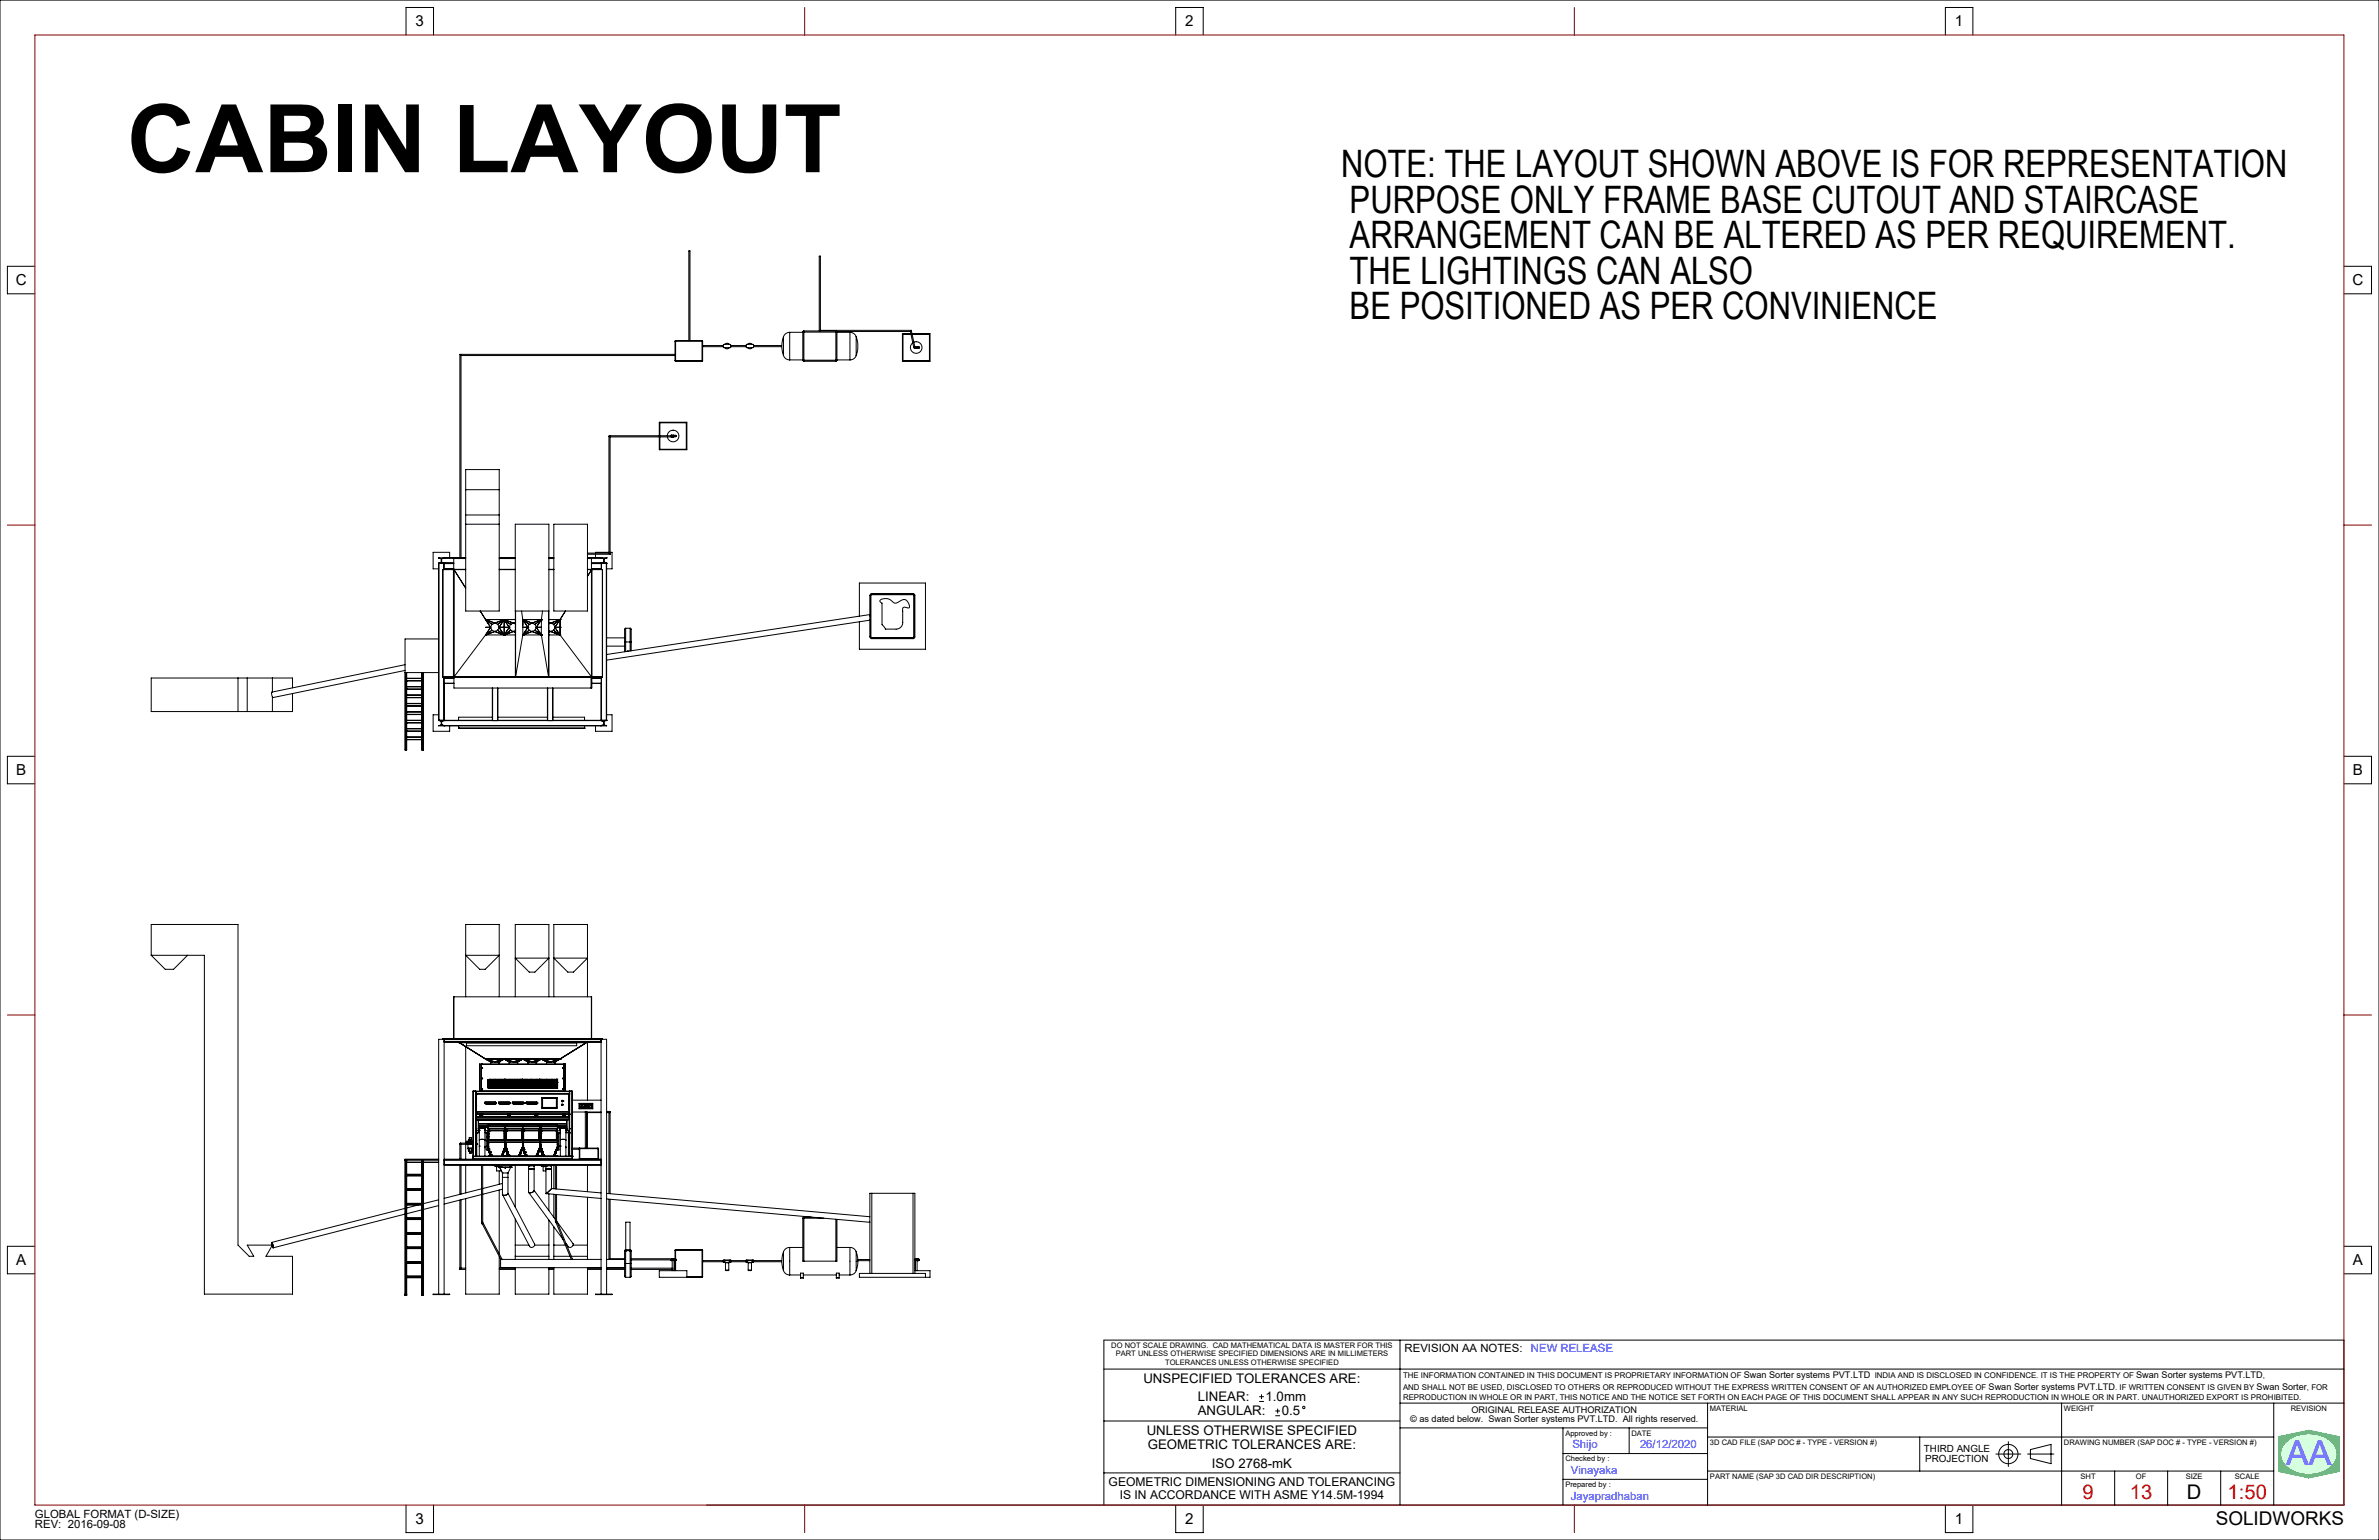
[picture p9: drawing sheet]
<svg xmlns="http://www.w3.org/2000/svg" width="864mm" height="559mm" viewBox="0 0 864 559" stroke-linecap="round" stroke-linejoin="round" font-family="sans-serif">
<defs><g id="words">
<text font-size="34.3" x="46.1" y="62.5">CABIN LAYOUT</text>
<g font-size="13.7">
<text x="486.8" y="64.3">NOTE: THE LAYOUT SHOWN ABOVE IS FOR REPRESENTATION</text>
<text x="489.9" y="77.1">PURPOSE ONLY FRAME BASE CUTOUT AND STAIRCASE</text>
<text x="489.9" y="90">ARRANGEMENT CAN BE ALTERED AS PER REQUIREMENT.</text>
<text x="489.9" y="102.9">THE LIGHTINGS CAN ALSO</text>
<text x="489.9" y="115.8">BE POSITIONED AS PER CONVINIENCE</text>
</g>
<text font-size="12.4" fill="#00f" x="829.9" y="531.7">AA</text>
<g font-size="7.3" fill="#f00">
<text x="756" y="543.9">9</text>
<text x="773.2" y="543.9">13</text>
<text x="808.6" y="543.9">1:50</text>
</g>
<text font-size="7.3" x="793.9" y="543.9">D</text>
<text font-size="6.9" x="804.3" y="553.3">SOLIDWORKS</text>
<g font-size="5.5">
<text x="150.9" y="9.5">3</text>
<text x="430.3" y="9.5">2</text>
<text x="709.7" y="9.5">1</text>
<text x="5.7" y="103.4">C</text>
<text x="853.9" y="103.4">C</text>
<text x="5.9" y="281.2">B</text>
<text x="854.1" y="281.2">B</text>
<text x="5.9" y="459">A</text>
<text x="854.1" y="459">A</text>
<text x="150.9" y="552.9">3</text>
<text x="430.3" y="552.9">2</text>
<text x="709.7" y="552.9">1</text>
</g>
<g font-size="4.8">
<text x="415.1" y="501.9">UNSPECIFIED TOLERANCES ARE:</text>
<text x="434.8" y="508.4">LINEAR:</text>
<text x="459.4" y="508.4">1.0mm</text>
<text x="434.8" y="513.6">ANGULAR:</text>
<text x="465.3" y="513.6">0.5</text>
<text x="416.3" y="520.7">UNLESS OTHERWISE SPECIFIED</text>
<text x="416.7" y="525.7">GEOMETRIC TOLERANCES ARE:</text>
<text x="439.9" y="532.6">ISO 2768-mK</text>
</g>
<g font-size="4.4">
<text x="402.5" y="539.1">GEOMETRIC DIMENSIONING AND TOLERANCING</text>
<text x="406.5" y="543.8">IS IN ACCORDANCE WITH ASME Y14.5M-1994</text>
</g>
<g font-size="4.1">
<text x="509.9" y="490.5">REVISION AA NOTES:</text>
<text x="12.7" y="550.7">GLOBAL FORMAT (D-SIZE)</text>
<text x="12.7" y="554.5">REV: 2016-09-08</text>
</g>
<g font-size="4.1" fill="#00f">
<text x="555.7" y="490.5">NEW RELEASE</text>
<text x="570.8" y="525.6">Shijo</text>
<text x="595.3" y="525.6">26/12/2020</text>
<text x="570.2" y="534.9">Vinayaka</text>
<text x="570.2" y="544.3">Jayapradhaban</text>
</g>
<g font-size="3.6">
<text x="698.4" y="527">THIRD ANGLE</text>
<text x="698.9" y="530.3">PROJECTION</text>
</g>
<g font-size="3.3">
<text x="633" y="500.2">Swan Sorter systems PVT.LTD</text>
<text x="775.5" y="500.2">Swan Sorter systems PVT.LTD</text>
<text x="721.9" y="504.3">Swan Sorter systems PVT.LTD</text>
<text x="819.2" y="504.3">Swan Sorter</text>
<text x="511.9" y="515.8">© as dated below. Swan Sorter systems PVT.LTD. All rights reserved.</text>
<text x="534.2" y="512.7">ORIGINAL RELEASE AUTHORIZATION</text>
</g>
<g font-size="2.9">
<text x="509.3" y="500.2">THE INFORMATION CONTAINED IN THIS DOCUMENT IS PROPRIETARY INFORMATION OF</text>
<text x="680.5" y="500.2">INDIA AND IS DISCLOSED IN CONFIDENCE. IT IS THE PROPERTY OF</text>
<text x="821.4" y="500.2">,</text>
<text x="509.3" y="508.1">REPRODUCTION IN WHOLE OR IN PART, THIS NOTICE AND THE NOTICE SET FORTH ON EACH PAGE OF THIS DOCUMENT SHALL APPEAR IN ANY SUCH REPRODUCTION IN WHOLE OR IN PART. UNAUTHORIZED EXPORT IS PROHIBITED.</text>
<text x="509.3" y="504.3">AND SHALL NOT BE USED, DISCLOSED TO OTHERS OR REPRODUCED WITHOUT THE EXPRESS WRITTEN CONSENT OF AN AUTHORIZED EMPLOYEE OF</text>
<text x="767.8" y="504.3">. IF WRITTEN CONSENT IS GIVEN BY</text>
<text x="837.5" y="504.3">, FOR</text>
</g>
<g font-size="2.7">
<text x="403.4" y="489.2">DO NOT SCALE DRAWING. CAD MATHEMATICAL DATA IS MASTER FOR THIS</text>
<text x="405" y="492.2">PART UNLESS OTHERWISE SPECIFIED DIMENSIONS ARE IN MILLIMETERS</text>
<text x="423" y="495.2">TOLERANCES UNLESS OTHERWISE SPECIFIED</text>
<text x="620.7" y="511.9">MATERIAL</text>
<text x="749.2" y="511.9">WEIGHT</text>
<text x="831.6" y="511.9">REVISION</text>
<text x="568.2" y="520.9">Approved by :</text>
<text x="592.2" y="520.9">DATE</text>
<text x="620.7" y="524.2">3D CAD FILE (SAP DOC # - TYPE - VERSION #)</text>
<text x="749.2" y="524.2">DRAWING NUMBER (SAP DOC # - TYPE - VERSION #)</text>
<text x="568.2" y="530.2">Checked by :</text>
<text x="568.2" y="539.6">Prepared by :</text>
<text x="620.7" y="536.6">PART NAME (SAP 3D CAD DIR DESCRIPTION)</text>
<text x="755.3" y="536.6">SHT</text>
<text x="775.4" y="536.6">OF</text>
<text x="793.5" y="536.6">SIZE</text>
<text x="811.3" y="536.6">SCALE</text>
</g>
</g></defs>
<g fill="none" stroke="#000" stroke-width=".36">
<path d="M297.8 119.9v-26.9h-.4v27.1M297.8 119.9l-.2 .2M297.8 119.9h33M330.8 119.9l-.3 .4M330.8 119.9l1.3 6M167.4 128.6h-.5v73.8M167.4 128.6v73.8M167.4 128.6h77.6M167.4 129h77.6M245 123.8h.3M245 130.9h.3M245 130.9l.3 .2"/>
<path d="M245 123.8v7.1M245.3 123.6v.2M245.3 123.6l-.3 .2M245.3 130.9v.2M245.3 123.8v7.1M245.3 131.1h9.5M245.3 130.9h9.5M245.3 123.8h9.5M245.3 123.6h9.5M250 123.6v-32.5h.5v32.5M254.8 123.6v.2M254.8 123.8h.3"/>
<path d="M254.8 130.9h.3M254.8 123.6l.3 .2M254.8 130.9v.2M254.8 123.8v7.1M255.1 130.9l-.3 .2M255.1 123.8v7.1M255.1 125.4h7.5M255.1 125.8h7.5M262.7 125h2.3l.3 .2v.8l-2.5 .2-.2-.3zM263.1 125l.7-.4 .9 .4M263.1 126.2l.7 .4 .9-.4M265.3 125.4h5.6"/>
<path d="M265.3 125.8h5.6M271 125h2.4l.1 1-2.5 .1zM271.4 125l.6-.4 1 .4M271.4 126.2l.7 .4 .9-.4M273.5 125.8h10.3l.6 3.2M284.4 129l.9 1.2 1.4 .4M284.4 122.2l-.6 3.2h-10.3M284.4 122.2v6.8M286.7 120.6l-1.6 .6-.7 1M286.7 120.6v10M286.7 130.6h4.7M286.7 120.6h4.7"/>
<path d="M291.4 120.5h.4M291.4 130.7h.4M291.4 130.7l.4 .4M291.4 120.5v10.2M291.8 120.1v.4M291.8 120.1l-.4 .4M291.8 130.7v.4M291.8 120.5v10.2M291.8 131.1h11.6M291.8 120.5h11.6M291.8 130.7h11.6M291.8 120.1h11.6"/>
<path d="M303.4 120.5h.4M303.4 130.7h.4M303.4 120.1l.4 .4M303.4 120.1v.4M303.4 130.7v.4M303.4 120.5v10.2M303.8 120.3h26.7M303.8 130.7l-.4 .4M303.8 120.5v10.2M303.8 130.6h4.7M303.8 120.6h4.7M308.5 120.6l1.6 .5 .7 1.1"/>
<path d="M308.5 120.6v10M310.8 129l-.9 1.2-1.4 .4M310.8 122.2l.6 2.6-.1 2.4-.5 1.8M310.8 122.2v6.8M330.5 120.3l1.2 5.7M330.6 121.1h-3v10h10v-10h-6.5M330.7 121.3h-2.9v9.6h9.6v-9.6h-6.3M331.7 124.2l1.6-.1 1.2 1.2v1.6l-.9 1.1-.8 .2-.9-.1-1.1-1-.3-1.4 .9-1.3M331.9 126.3h.2M331.9 125.9h.2M332 125.9h-.1M332.1 125.8h.1"/>
<path d="M332.1 125.9l-.4 .1 .2-.1M332.1 125.8v.6h-.2v-.5M332.1 125.9h.2M332.1 126.3h.2M332.9 125.9h.1M332.9 126.3h.1M332.9 126.1l-.3 .3M332.9 126.1l-.2-.3-.4 .1 .3 .5M332.9 126.1h.1M332.9 126l.5-.2v.6h-.5v-.3M332.9 126.1h.5M333.4 125.9h.4v.4h-.4"/>
<path d="M221.1 158.3l.1-.2 .3 .2M221.1 158.3v42.4M221.3 158.1h22.3l.2-.2v.6M221.3 158.1l.2 .2M221.3 158.1l-.2 .2M221.5 158.3v42.8M221.5 158.5h22.3M239.3 158.1v-4.9h10v10h-10v-4.7M239.5 158.1v-4.7h9.6v9.6h-9.6v-4.5M242.3 158.1l.6-1.4 1.2-.6 1.7 .6 .7 1.4-.6 1.6-1.3 .6-1-.1-.7-.5-.6-1.2M243.6 158.5h.1M243.8 158.5h.1"/>
<path d="M243.8 158.4h.3M244.1 158h-.5M244.6 158h.1M244.7 158.2h.1M244.7 158.2v-.3h.4v.6l-.5-.1M244.7 158.2h.4M244.7 158.2l-.4 .3M244.7 158.2l-.3-.3-.3 .1v.4l.2 .1M245.1 158h.4v.4h-.4M169.1 170.4h12.1v51.3h-12.1zM169.1 177.7h12.1M169.1 190.2h12.1"/>
<path d="M169.1 186.9h12.1M201 190.2h12.3v31.5h-12.3zM159.2 204.4h.1M159.2 202.4l1 .4-.1 1.3-.9 .3M159.2 202.4h.1M159.2 204.4v57M159.2 204.4h5.5M159.2 202.4h9.9M160.3 203.9l.2 .3M160.3 202.9v1M160.5 202.6l-.2 .3M160.5 204.2l.6 .1"/>
<path d="M161.1 204.3l.1 .1M161.1 204.4v2.3M161.1 202.5l-.6 .1M161.2 202.4l-.1 .1M161.2 204.4h.1M161.2 202.4h.1M161.2 204.4l3.5 .1M161.2 204.3h.1M161.2 202.5h.1M161.2 204.3v.1M161.2 204.3h3.5M162.2 206.4l.1 .3"/>
<path d="M162.2 206.4v.3M163.2 202.4v-2h-6v6h2M164.2 206.4l-.1 .3M164.2 206.4v.3M164.2 206.4h.5M164.6 206.7h.1M164.6 206.7v38.9M164.7 206.7h.1M164.7 206.3h-3.6l1.1 .1M164.8 206.7h.1M164.8 206.7l4.3 6.7M169.1 206.6h-4.4l4.4 .1"/>
<path d="M169.1 206.7h-8.3l-.1 39h58v-39h-5.4M169.1 202.7h-4.4v42.9M181.2 206.7h5.8M181.2 202.7h5.8M181.2 202.4h5.8M181.2 206.6h5.8M199.2 206.7h1.8M199.2 202.7h1.8M199.2 202.4h1.8M199.2 206.6h1.8M213.3 202.7h1.4v43.1M213.3 206.6l1.4 .1"/>
<path d="M213.3 200.7h7.8M213.3 201.1h8.2M213.3 206.7h1.5M213.3 202.4h6.9M214.7 206.3l3.5 .1M214.7 204.4h5.5M214.7 206.4h.5M214.7 206.8l-1.4 2.4M214.7 204.3h3.5M214.8 206.7h.1M214.8 206.7v42.9l-50 .1v-43M215.2 206.4l.1 .3"/>
<path d="M215.2 206.4v.3M216.2 201.1v1.3M217.2 206.4l-.1 .3M217.2 206.4v.3M217.2 206.4h1M217.3 206.4v.3M218.2 204.4h.1M218.2 202.4l.7 .2M218.2 202.4h.1M218.2 204.4l-3.5 .1M218.2 204.3h.1M218.2 204.3v.1"/>
<path d="M218.2 202.5l.7 .1M218.2 206.4v.3M218.3 204.4v2.3M218.7 206.7v38.9M218.9 204.2l-.7 .2M218.9 202.6l.2 .3M218.9 204.2l-.7 .1M219.1 203.9l-.2 .3M219.1 202.9v1M220.1 204.4v57M220.2 202.4h.1M220.2 202.4l-.9 .4v1.2l.9 .4"/>
<path d="M220.2 204.4h.1M220.2 204.4v57M221.1 200.7l.4 .4M221.1 200.4h-4.9v.3M221.5 200.4h.7v6h-2M315.9 215.6l.4-.2 15.6 .2 .2 .3-.2 15.6-.3 .2h-15.3l-.4-.2zM316.2 215.8h15.5v15.6h-15.5zM316.3 215.7l15.1-.1 .4 .2 .1 15.1-.3 .5-15.1 .1-.4-.3-.1-15.1zM319.6 217.7a3.8 3.8 0 0 1 5 1.1 5.5 5.5 0 0 0 3.2-1.2 2.26 2.26 0 0 1 2.1 3h-.3a1.29 1.29 0 0 0-1.9 .2v5.3l-.6 1.4-1.5 .8h-4.1l-1.3-1.6v-7.8l-.8-.6zM159.2 231.8h-12.2l.1 40.4M174.3 221.7l2 3.1M176.2 224.8h.1"/>
<path d="M176.2 227.6h1.9M176.2 230.4h10.9M176.2 230.4l-11.4 15.2M176.3 230.4h.1M176.3 224.9h.1M176.3 224.8h-.1M176.3 224.8v.1M176.3 224.8h10.8M176.3 224.8l.1 .1M176.3 224.9l1.8 2.7M176.3 224.9l2.2 1.7M176.3 224.9l2.3 1.7"/>
<path d="M176.4 230.4h.1M176.4 224.9h.1M176.4 224.9h-.1M176.4 224.9l3.2 1.2M178.1 227.6h.1M178.1 227.6l-1.8 2.8M178.1 227.6l.4 1.1M178.5 226.6h.1M178.5 228.7h.1M178.5 228.7l-2.2 1.7M178.5 226.6l-.4 1M178.6 228.7l-2.3 1.7"/>
<path d="M178.6 228.7l1 .4M178.6 226.6h-.1M179.6 226.1h.1M179.6 229.1h.1M179.6 229.1l-3.2 1.3M179.6 226.1l-1 .5M179.6 229.2h.1M179.6 229.1v.1M179.6 229.1l3.3 1.3M179.6 226.1l1.1 .5M179.6 229.2l3.3 1.2M180.7 226.6h.1"/>
<path d="M180.7 228.7l2.3 1.7M180.7 228.7l-1.1 .4M180.7 228.7h.1M180.7 226.6l.5 1M181.2 227.6h.1M181.2 227.6h3.7M181.2 227.6l1.8 2.8M181.2 227.6l-.5 1.1M182.9 230.4h.1M182.9 224.9h.1M182.9 224.9l-3.3 1.2M183 230.4h.1"/>
<path d="M183 224.9h.1M183 224.9l-2.3 1.7M183 224.8v.1M183 224.9l-1.8 2.7M183 224.8h.1M183 224.8v5.6M183 224.8l.1 .1M183.1 230.4h.1M183.1 224.9h.1M183.1 230.4h-.1M183.1 224.9l1.8 2.7M183.1 224.9l3.3 1.2"/>
<path d="M183.1 224.9l2.2 1.7M184.9 227.6h.1M184.9 227.6l-1.8 2.8M184.9 227.6l.4 1.1M185.3 226.6h.1M185.3 228.7h.1M185.3 228.7l-2.2 1.7M185.3 228.7l1.1 .4M185.3 226.6l-.4 1M186.4 226.1h.1M186.4 229.1l-3.3 1.3M186.4 226.1l-1.1 .5"/>
<path d="M186.4 229.2l-3.3 1.2M186.4 229.1v.1M186.4 229.1h.1M186.4 226.1l.7 .3M186.4 229.2l.7 .2M187 221.7h12.2v-31.5h-12.2l.1 55.5M187.1 228.8l-.7 .3M187.1 225.8l-.7 .3M187.1 221.7v24l2.7-15.4M189.3 221.7l.5 3v5.6M189.8 224.8h.1M189.8 230.4h6.7"/>
<path d="M189.8 227.6h1.8M189.8 224.8v.1M189.8 230.4h.1M189.8 224.9h.1M189.8 224.8v2.1M189.8 224.8l.1 .1M189.8 224.9l1.8 2.7M189.8 224.9l2.3 1.7M189.9 230.4h.1M189.9 224.9h.1M189.9 224.9l3.2 1.2M189.9 224.9l2.2 1.7"/>
<path d="M191.6 227.6h.1M191.6 227.6l-1.8 2.8M191.6 227.6l.5 1.1M192.1 226.6h.1M192.1 228.7l-2.3 1.7M192.1 228.7h.1M192.1 226.6l-.5 1M192.1 228.7l-2.2 1.7M192.1 228.7l1 .4M193.1 229.1h.1M193.1 226.1h.1M193.1 229.2h.1"/>
<path d="M193.1 229.1v.1M193.1 229.1l3.3 1.3M193.1 229.1l-3.2 1.3M193.1 226.1l-1 .5M193.1 226.1l1.1 .5M193.1 229.2l-3.2 1.2M194.2 226.6h.1M194.2 228.7l-1.1 .4M194.2 228.7h.1M194.2 228.7l2.3 1.7M194.2 226.6l.5 1M194.7 227.6h.1"/>
<path d="M194.7 227.6h1.8M194.7 227.6l-.5 1.1M194.7 227.6l1.8 2.8M196 224.8h.1M196.4 230.4h.1M196.4 224.9h.1M196.4 224.9l-3.3 1.2M196.5 230.4h.1M196.5 224.9h.1M196.5 230.4h-.1M196.5 224.9l-2.3 1.7M196.5 224.9l-1.8 2.7"/>
<path d="M196.5 224.8h.1M196.5 224.8v.8M196.5 224.8h-6.7M196.5 224.8v.1M197 221.7l-.5 3v5.6M199.1 221.7v24l-2.6-15.4M199.2 221.7v24M199.2 228.8l.7 .3M199.2 230.4h4.1M199.2 224.8h4.1M199.2 225.8l.7 .3M199.9 226.1h.1"/>
<path d="M199.9 226.1l-.7 .3M199.9 229.2h.1M199.9 229.1v.1M199.9 229.1l3.3 1.3M199.9 226.1l1.1 .5M199.9 229.2l-.7 .2M201 228.7h.1M201 226.6h.1M201 228.7l2.2 1.7M201 228.7l-1.1 .4M201 226.6l.4 1M201.4 227.6h.1"/>
<path d="M201.4 227.6h1.9M201.4 227.6l1.9 2.8M201.4 227.6l1.8 2.8M201.4 227.6l-.4 1.1M203.2 230.4h.1M203.2 224.9h.1M203.2 224.9l-3.3 1.2M203.2 224.9l-2.2 1.7M203.2 224.9l-1.8 2.7M203.3 224.8v5.6M203.3 224.9l-1.9 2.7M203.3 224.8l-.1 .1"/>
<path d="M203.3 224.9h-.1M203.3 227.6h.1M203.3 224.8h.1M203.3 224.8v.1M203.3 230.4l11.4 15.2h-27.5M205.2 221.7l-1.9 3.1M220.2 231.5h6.5M220.2 234.5h6.5M226.7 232.9h.4M226.7 232.9v3.6M227.1 228l-.4 .2v4.7M227.1 228v4.9"/>
<path d="M227.1 232.9v3.6M227.1 228h1.6M227.1 232.9h1.6M228.1 236.3l-.5 .1M228.2 236.3l-.7 .1M228.7 228l.4 .2v4.7M228.7 232.9h.4M228.7 228v4.9M228.7 232.9v3.3M229.1 232.9v3.2M312 223.6v-12h24v24h-24v-10M315.8 223.5l-.2-.5-95.4 14.5"/>
<path d="M315.8 225l-95.6 14.5M86.4 246v12.2M89.7 246v12.2M98.9 246v5.1M98.9 252.9v5.3M106.2 249.6v-3.6h-51.3v12.2h51.3v-6.6M147 241.2l-48.4 9.9v.9l.5 1.1 47.9-9.8M147 244.1h12.2M147.1 244.1v28.1M147.5 244.1v28.1M147.6 259.2v.1M147.6 256.1h.1"/>
<path d="M147.6 256.1v.1M147.6 253.1v.1M147.6 250h.1M147.6 250v.1M147.6 247h.1M147.6 247v.1M147.6 244.1v2.9M147.6 247.1v2.9M147.6 250.1v3M147.6 253.2v2.9M147.6 256.2v3M147.6 259.3v2.9"/>
<path d="M147.6 246.1h5.5M147.6 258.4h5.5M147.6 258.3h5.5M147.6 259.2h5.5M147.6 259.3h5.5M147.6 256.1h5.5M147.6 255.3h5.5M147.6 255.2h5.5M147.6 256.2h5.5M147.6 253.1h5.5M147.6 252.3h5.5M147.6 253.2h5.5"/>
<path d="M147.6 252.2h5.5M147.6 250h5.5M147.6 249.2h5.5M147.6 250.1h5.5M147.6 249.1h5.5M147.6 247h5.5M147.6 246.2h5.5M147.6 247.1h5.5M153.1 259.2v.1M153.1 256.1h.1M153.1 256.1v.1M153.1 253.1v.1"/>
<path d="M153.1 250h.1M153.1 250v.1M153.1 247h.1M153.1 247v.1M153.1 244.1v2.9M153.1 247.1v2.9M153.1 250.1v3M153.1 253.2v2.9M153.1 256.2v3M153.1 259.3v2.9M153.2 244.1v28.1M153.6 244.1v28.1"/>
<path d="M153.7 244.1l-.1 28.1M159.2 259.4h-2v6h6v-2M161.2 245.7l-.1 15.7M162.2 246l-1.1 .1h3.7M162.2 245.7v.3M162.3 245.7l-.1 .3M164.1 245.7l.1 .3M164.2 246h.6M164.2 245.7v.3M164.6 245.6h.1M164.6 245.6l.2 .2M164.7 245.7h.1"/>
<path d="M164.7 245.6l.1 .1M164.8 245.7h.1M164.8 245.8h49.8M164.8 247.9h-3.7l3.7 .1M164.8 245.8h49.9M164.8 245.6h.1M164.8 245.6h22.3M178.7 249.7v11.7M178.8 249.7l-.1 11.7M180.6 249.7l.1 11.7M180.7 249.7v11.7M198.7 249.7v11.7"/>
<path d="M198.8 249.7l-.1 11.7M200.7 249.7l-.1 11.8 19.6-.1M214.6 245.8h.1M214.6 245.8v3.9M214.8 245.6l-.1 .2M214.8 245.6h.1M214.8 247.9l3.4 .1M214.8 246h.4M214.8 248h3.4M214.9 245.6v.1M215.2 245.7v.3M215.3 245.7l-.1 .3"/>
<path d="M217.1 245.7l.1 .3M217.2 246h1M217.2 245.7v.3M218.2 246l-3.4 .1M218.2 245.7v.3M218.2 248v13.4M218.3 245.7v15.7M220.2 259.4h2v6h-6v-2M147.1 272.2h.4M147.6 268.4l-.1 3.8M147.6 268.3v.1M147.6 265.3h.1"/>
<path d="M147.6 265.3v.1M147.6 262.2h.1M147.6 262.2v.1M147.6 262.3v3M147.6 265.4v2.9M147.6 261.3h5.5M147.6 261.4h5.5M147.6 267.5h5.5M147.6 267.4h5.5M147.6 268.3h5.5M147.6 268.4h5.5M147.6 265.3h5.5"/>
<path d="M147.6 264.5h5.5M147.6 264.4h5.5M147.6 265.4h5.5M147.6 262.2h5.5M147.6 262.3h5.5M153.1 268.4l.1 3.8M153.1 268.3v.1M153.1 265.3h.1M153.1 265.3v.1M153.1 262.2h.1M153.1 262.2v.1M153.1 262.3v3"/>
<path d="M153.1 265.4v2.9M153.2 272.2h.4M159.2 261.4l1 .4-.1 1.2-.9 .3M159.2 261.4h.1M159.2 263.3v.1M159.2 263.4h61M159.2 261.4h19.5M160.3 262.9l.2 .2M160.3 261.9v1M160.5 261.6l-.2 .3M160.5 263.1l.6 .1M161.1 263.2l.1 .1"/>
<path d="M161.2 261.4h.1M161.2 261.4l-.7 .2M161.2 261.5h.1M161.2 263.3h.1M161.2 261.4v.1M161.2 263.2v.2M161.2 261.5h57M161.2 263.3h57M161.2 261.5l-.7 .1M166.5 264.2h.1M166.5 263.4v.8M166.5 264.2h45.7"/>
<path d="M178.7 260.2h-12.2v1.2M180.7 260.2h18M180.7 261.4h18M200.7 260.2h11.5v1.2M212.2 264.2h.1M212.2 263.4v.8M218.2 261.4l.7 .2M218.2 261.4h.1M218.2 261.5h.1M218.2 263.3h.1M218.2 261.4v.1M218.2 263.2v.2"/>
<path d="M218.2 261.5l.7 .1M218.9 263.1l-.7 .2M218.9 261.6l.2 .3M218.9 263.1l-.7 .1M219.1 262.9l-.2 .2M219.1 261.9v1M220.2 261.4h.1M220.2 261.4l-.9 .4v1.2l.9 .3M220.2 263.3v.1M54.9 335.5h31.5v116.3l4.1 4.1h1.6l-2.4-4.1h9.2l-2.3 4.1h9.6v13.7h-32v-123h-19.3zM54.9 346.6l5.1 5.1h3l5.1-5.1M169.1 346.6h12.1l-5.1 5.1h-2z"/>
<path d="M187 347.7h12.2l-5 5h-2.1zM201 347.7h12.3l-5.1 5h-2.1zM161.2 378.1h57M161.2 377.1v92.5M161.2 378h57M161.2 377.2h57M164.6 377h.1M164.6 377l-3.9 .1M164.6 376.9h.2M164.7 377.1h.1M164.8 377.1h.1M164.8 376.9h.1"/>
<path d="M164.8 361.7l-.1 15.3M164.8 377.1h-.1M164.8 361.7v15.4M164.8 376.9h49.9M164.8 361.7h49.9M166.3 378.1l.2 .1M166.5 378.3h.1M166.5 378.1v.2M166.5 378.3h45.7M166.7 378.3l9.5 6M166.8 378.3l9.4 5.9M169.1 361.7v-26.2h12.1v26.2"/>
<path d="M169.1 379.8v35M169.3 378.4v1h40v-1M169.3 378.4h40M169.3 378.3v.1M187 361.7v-26.2h12.2v26.2M201 361.7v-26.2h12.3v26.2M209.3 378.3v.1M212.2 378.3h.1M212.2 378.1v.2M213.1 378.1l-9.8 6.1M214.6 377h.1M214.7 376.9h.1"/>
<path d="M214.7 361.7l.1 15.4M214.7 361.7v15.2M214.7 377h.1M214.7 377.1h.1M214.8 376.9h.1M214.8 377.1h.1M214.8 377h3.9M214.9 377.1h.1M218.2 377.1v92.5M218.7 377.1h.1M171.7 396.1l.1 23.5M171.7 395.9v.1"/>
<path d="M171.8 396l-.1 .1M171.8 396v23.6M172.6 396l.1 .1M172.6 396v23.6M172.7 398.7h.1M172.7 396.1h.1M172.7 397.1l.1 .2M172.7 397h.1M172.7 396.2h.1M172.7 396.8h.1M172.7 397.4h.1M172.7 396.1v23.5"/>
<path d="M172.7 396.1l34 .1M172.7 397.1h.1M172.7 397.5h.1M172.8 396.9h.1M172.8 396.9h33.8M172.8 396.9v8.4M172.9 396.9h.1M172.9 396.9v8.4M174.1 386.1l.1 9.8zM174.2 386.1h31M174.7 395.9h.1M174.7 386.1h.1"/>
<path d="M174.7 386.1v9.8M174.7 386.2h.1M174.7 395.9h29.9M174.8 395.9h-.1M174.8 386.2v9.7M174.8 386.2h.1M174.8 395.9h.1M174.9 387.6h.1M175 387.5l-.1 .1M175 387.5h.1M175 391.3v.1M175 391.3h.1"/>
<path d="M175 395.1v.1M175 395.1h.1M175 387.5v.1M175 395.1l.2 .1M175 391.3l.2 .1M175 395.2h.2M175 391.4h.2M175 387.5h.2M175 387.6h.2M175.1 387.5v.1M175.1 391.3h.1M175.1 395.1h.1"/>
<path d="M175.2 387.5v.1M175.2 391.3v.1M175.2 395.1v.1M176 399.9v.2M176 400h.1M176 399.9l.1 .2M176 399.9h3.9M176.2 384.3h.1M176.2 384.2h27.1M176.3 384.2v.1M176.3 384.3h.1M176.3 384.3l1.8 1"/>
<path d="M176.3 384.3l3.3 1M176.3 384.3l2.2 1M176.4 384.3l3.2 1M177.1 394.7h.6l-.6 .1M177.1 394.7v.1M177.1 394.3h.6l-.6 .1M177.1 394.3v.1M177.1 393.9l.6 .1h-.6M177.1 393.9v.1M177.1 393.6h.6l-.6 .1M177.1 393.6v.1M177.1 393.2l.6 .1h-.6"/>
<path d="M177.1 393.2v.1M177.1 392.9h.6l-.6 .1M177.1 392.9v.1M177.1 392.5h.6l-.6 .1M177.1 392.5v.1M177.1 392.1l.6 .1h-.6M177.1 392.1v.1M177.1 391.8h.6l-.6 .1M177.1 391.8v.1M177.2 391.8v.1M177.2 392.1v.1M177.2 392.5v.1"/>
<path d="M177.2 392.9v.1M177.2 393.2v.1M177.2 393.6v.1M177.2 393.9v.1M177.2 394.3v.1M177.2 394.7v.1M177.3 391.8v.1M177.3 392.1v.1M177.3 392.5v.1M177.6 394.9h.6zM177.6 394.5h.6zM177.6 394.2h.6z"/>
<path d="M177.6 393.8h.6zM177.6 393.5l.6-.1zM177.6 393.1h.6zM177.6 392.7h.6h-.6M177.6 392.4h.6zM177.6 392h.6zM177.6 391.6l.6 .1zM178 394.7l.6 .1zM178 394.3l.6 .1zM178 394h.6zM178 393.6h.6zM178 393.2l.6 .1z"/>
<path d="M178 392.9l.6 .1zM178 392.5l.6 .1zM178 392.1l.6 .1zM178 391.8l.6 .1zM178.1 385.3h.1M178.1 385.3h3.1M178.2 392.9v.1M178.3 392.9v.1M178.5 394.9h.6zM178.5 394.5h.6zM178.5 392.7h.6zM178.5 392.4h.6z"/>
<path d="M178.5 392h.6zM178.5 391.6l.6 .1zM178.5 385.3h.1M178.9 394.7h.6l-.6 .1M178.9 394.7v.1M178.9 394.3h.6l-.6 .1M178.9 394.3v.1M178.9 393.9l.6 .1h-.6M178.9 393.9v.1M178.9 393.6h.6l-.6 .1M178.9 393.6v.1M178.9 393.2l.6 .1z"/>
<path d="M178.9 392.9h.6zM178.9 392.5l.6 .1zM178.9 392.1l.6 .1zM178.9 391.8h.6zM179 393.4v.1M179 393.6v.1M179 393.8h.1M179 393.9v.1M179 394.2h.1M179 394.3v.1M179 394.5h.1M179 394.7v.1"/>
<path d="M179 394.9h.1M179 393.1h.1M179 394.2h-.5h.5M179 393.8h-.5h.5M179 393.4h-.5l.5 .1M179 393.1h-.5h.6M179 393.2v.1M179.1 393h.1M179.2 393.6v.1M179.2 393.9v.1M179.2 394.3v.1M179.2 394.7v.1"/>
<path d="M179.2 393.2h.1M179.5 393.5h.1M179.4 394.2h.6zM179.4 394.9h.6zM179.4 394.5h.6zM179.4 393.8h.6zM179.4 393.1h.6h-.6M179.4 392.7h.6h-.6M179.4 392.4h.6zM179.4 393.4h.1M179.4 392.9h.1M179.4 393.4h.6l-.6 .1"/>
<path d="M179.4 393.4v.1M179.4 392h.6zM179.4 391.6l.6 .1zM179.5 393.4v.1M179.6 385.3h.1M179.8 394.7l.6 .1zM179.8 394h.6zM179.8 393.6h.6zM179.8 393.3l.6-.1-.6 .1M179.8 392.9l.6 .1zM179.8 392.5l.6 .1zM179.8 394.3h.6l-.6 .1"/>
<path d="M179.8 394.3v.1M179.8 392.1l.6 .1zM179.8 391.8l.6 .1zM179.9 394.3v.1M179.9 394.2h.1M179.9 399.9v.2M179.9 400h.1M179.9 399.9l-.1 .2M180 394h.1M180 393.9v.1M180 394.4h.1M180 394.3h.1"/>
<path d="M180 394.3v.1M180.1 394.3l-.1 .1M180.2 394h.1M180.3 394.2h.1M180.3 394.9h.6h-.6M180.3 394.5h.6zM180.3 393.8h.6zM180.3 393.4l.6 .1zM180.3 393.1h.6h-.6M180.3 392.7h.6h-.6M180.3 392.4h.6zM180.3 392h.6z"/>
<path d="M180.3 391.6l.6 .1zM180.3 394h-.1M180.3 394.2h.6h-.6M180.3 394h.1M180.3 393.9v.1M180.3 394.5h.1M180.4 394.5h.1M180.4 394.5h-.1M180.5 394.2h.1M180.6 394.2h.1M180.7 385.3h.1M180.7 393.2l.6 .1z"/>
<path d="M180.7 392.9h.6zM180.7 392.5l.6 .1zM180.7 392.1l.6 .1zM180.7 391.8h.6zM181 399.9v.2M181 400h-.1M181 399.9l.1 .2M181 399.9h3.9M181 392.9h.1M181.2 393.2h.1M181.2 394.9h.6zM181.2 394.5h.6z"/>
<path d="M181.2 394.2h.6zM181.2 393.8h.6zM181.2 393.5l.6-.1zM181.2 393.1h.6zM181.2 392.7h.6zM181.2 392.4h.6zM181.2 385.3h-3.1v.8M181.2 385.3v.8M181.2 392h.6zM181.2 391.6l.6 .1zM181.2 385.3h.1M181.3 392.9h.1"/>
<path d="M181.3 394.7v.1M181.3 394.7h-.6l.6 .1M181.3 394.3v.1M181.3 394.3h-.6l.6 .1M181.3 393.9v.1M181.3 393.9h-.6l.6 .1M181.3 393.6v.1M181.3 393.6h-.6l.6 .1M181.3 393.4v.1M181.3 393.8h.1M181.3 394.2h.1M181.3 394.5h.1"/>
<path d="M181.3 394.9h.1M181.4 393.1h.1M181.4 393.4v.1M181.4 393.8h.1M181.4 394.2h.1M181.4 394.5h.1M181.5 393.8h.1M181.5 394.2h.1M181.5 394.5h.1M181.5 394.9h.1M181.6 394.7l.6 .1zM181.6 394.3l.6 .1z"/>
<path d="M181.6 394h.6zM181.6 393.2l.6 .1zM181.6 392.5l.6 .1zM181.6 393.6l.6 .1zM181.6 392.1l.6 .1zM181.6 391.8l.6 .1zM182.1 394.9h.6zM182.1 394.5h.6zM182.1 394.2h.6zM182.1 393.8h.6zM182.1 393.4l.6 .1zM182.1 392.4h.6z"/>
<path d="M182.1 392h.6zM182.1 391.6l.6 .1zM182.1 392.7h.6M182.1 393.1h.6h-.6M182.1 393.1h.1M182.1 392.7h.5M182.2 392.9v.1M182.2 392.9h-.6l.6 .1M182.2 393.1h.1M182.5 394.7h.6zM182.5 394.3l.6 .1zM182.5 394h.6z"/>
<path d="M182.5 393.6h.6zM182.5 393.2l.6 .1zM182.5 392.9h.6zM182.5 392.5l.6 .1zM182.5 391.8h.6zM182.6 392.1l.5 .1zM182.9 384.3h.1M182.9 384.3h.2M182.9 384.3l-3.3 1M183 393.1h.6zM183 392.7h.6zM183 392.4h.6z"/>
<path d="M183 384.3l-2.3 1M183 392h.6zM183 391.6l.6 .1zM183 384.3h.1M183 384.2v.1M183 384.3l-1.8 1M183 384.3l1.9 1M183.1 384.3h.1M183.1 384.3l2.2 1M183.1 384.3l3.3 1M183.1 392.7h.1M183.2 392.7h.1"/>
<path d="M183.2 391.6v.1M183.2 392h.1M183.2 392.4h.1M183.2 392.7h-.1M183.2 393.4v.1M183.2 393.8h.1M183.2 394.2h.1M183.2 394.5h.1M183.2 394.9h.1M183.3 392.7h.1M183.3 393.1h.1M183.3 391.6v.1"/>
<path d="M183.3 392h.1M183.3 392.4h.1M183.3 393.4v.1M183.3 393.8h.1M183.3 394.2h.1M183.3 394.5h.1M183.3 394.9h.1M183.4 394.7l.6 .1zM183.4 394.3l.6 .1zM183.4 394h.6zM183.4 393.6h.6zM183.4 393.2l.6 .1z"/>
<path d="M183.4 392.9l.6 .1zM183.4 392.5l.6 .1zM183.4 392.1l.6 .1zM183.4 391.8l.6 .1zM183.5 391.6v.1M183.5 391.8v.1M183.5 392h.1M183.5 392.1v.1M183.5 392.4h.1M183.5 392.5v.1M183.5 392.7h.1M183.5 392.9v.1"/>
<path d="M183.5 393.1h.1M183.5 393.2v.1M183.5 393.4v.1M183.5 393.6v.1M183.5 393.8h.1M183.5 393.9v.1M183.5 394.2h.1M183.5 394.3v.1M183.5 394.5h.1M183.5 394.7v.1M183.5 394.9h.1M183.6 394.9h.1"/>
<path d="M183.6 394.9h-.6h.6M183.6 394.5h.1M183.6 394.5h-.6h.6M183.6 394.2h.1M183.6 394.2h-.6h.6M183.6 393.8h.1M183.6 393.8h-.6h.6M183.6 393.4v.1M183.6 393.4l-.6 .1h.6M183.6 393.2v.1M183.6 393.6v.1M183.6 393.9v.1"/>
<path d="M183.6 394.3v.1M183.6 394.7v.1M183.6 391.8v.1M183.6 392.1v.1M183.6 392.5v.1M183.9 394.9h.6zM183.9 394.5h.6zM183.9 394.2h.6zM183.9 393.8h.6zM183.9 393.4l.6 .1zM183.9 393.1h.6zM183.9 392.4h.6z"/>
<path d="M183.9 392h.6zM183.9 391.6l.6 .1zM184.3 394.7h.6zM184.3 394.3l.6 .1zM184.3 393.6h.6zM184.3 393.2l.6 .1zM184.3 392.9h.6zM184.3 392.5l.6 .1zM184.3 391.8h.6zM184.4 393.9l.5 .1zM184.4 392.1l.5 .1zM184.4 392.7h-.5h.6"/>
<path d="M184.5 392.9v.1M184.6 392.9v.1M184.7 392.7h.6zM184.7 392.4h.6zM184.8 392h.5zM184.8 391.6l.5 .1zM184.8 385.3h.1M184.9 385.3h3M184.9 385.3v.8M184.9 385.3h3.1M184.9 399.9l-3.9 .2M184.9 400h.1"/>
<path d="M184.9 399.9v.1M185.2 394.7l.6 .1zM185.2 394.3l.6 .1zM185.2 394h.6zM185.2 393.6h.6zM185.2 393.2l.6 .1zM185.2 392.9l.6 .1zM185.2 392.5l.6 .1zM185.2 392.1l.6 .1zM185.2 391.8l.6 .1zM185.3 385.3h.1M185.3 393.8h.1"/>
<path d="M185.3 393.9v.1M185.3 394.2h.1M185.3 394.3v.1M185.3 394.5h.1M185.3 394.7v.1M185.3 394.9h.1M185.3 393.1h.1M185.3 394.9h-.6h.6M185.3 394.5h-.6h.6M185.3 394.2h-.6h.6M185.3 393.8h-.6h.6M185.3 393.4v.1"/>
<path d="M185.3 393.4l-.6 .1h.6M185.3 393.1h-.6h.6M185.3 393.2v.1M185.3 393.6v.1M185.4 393h.1M185.5 393.6v.1M185.5 393.9v.1M185.5 394.3v.1M185.5 394.7v.1M185.6 393.3h.1M185.7 393.5h.1M185.7 393.4h.1"/>
<path d="M185.7 394.9h.6zM185.7 394.5h.6zM185.7 393.8h.6zM185.7 393.4l.6 .1zM185.7 393.1h.6zM185.7 392.7h.6zM185.7 392.4h.6zM185.7 392h.6zM185.7 391.6l.6 .1zM185.7 392.9h.1M185.8 393.4v.1M186 399.9v.2"/>
<path d="M186 400h-.1M186 399.9l.1 .2M186 399.9h3.9M186.1 394.7h.6zM186.1 394.3l.6 .1zM186.1 394h.6zM186.1 393.6h.6zM186.1 392.9h.6zM186.1 392.5l.6 .1zM186.1 391.8h.6zM186.2 392.1l.5 .1zM186.2 394.2h.1"/>
<path d="M186.2 394.4h.1M186.2 394.2h-.5h.5M186.3 394.2h.1M186.3 393.9v.1M186.3 394.4h.1M186.3 394.3h.1M186.3 394.3v.1M186.4 385.3h.1M186.5 394.2h.2M186.5 394.5h.6zM186.5 393.8h.6zM186.5 393.5l.6-.1z"/>
<path d="M186.5 392.7h.6zM186.5 392.4h.6zM186.6 394.9h.1M186.6 394.2h.1M186.6 394.9h.5h-.5M186.6 394.2h.5h-.5M186.6 393.1h.5zM186.6 392h.5zM186.6 391.6l.5 .1zM186.6 394h.1M186.6 393.9v.1M186.7 394.2h.1"/>
<path d="M186.7 394.5h.1M186.7 393.3l-.6-.1 .6 .1M186.8 394.2h.1M186.8 394.5h.1M186.9 394.2h.1M187 393.2l.6 .1zM187 392.9l.6 .1zM187 392.5l.6 .1zM187 392.1l.6 .1zM187 391.8l.6 .1zM187 385.3h.1M187.4 392.9h.1"/>
<path d="M187.6 393.3h.1M187.5 394.9h.6zM187.5 394.5h.6zM187.5 394.2h.6zM187.5 393.8h.6zM187.5 393.4l.6 .1zM187.5 393.1h.6zM187.5 392.7h.6zM187.5 392.4h.6zM187.5 391.6l.6 .1zM187.5 385.3h.1M187.5 392h.6z"/>
<path d="M187.6 394.7v.1M187.6 394.7h-.6l.6 .1M187.6 394.3v.1M187.6 394.3h-.6l.6 .1M187.6 393.9v.1M187.6 393.9l-.6 .1h.6M187.6 393.6v.1M187.6 393.6h-.6l.6 .1M187.6 393.4v.1M187.6 393.8h.1M187.6 394h.1M187.6 394.2h.1"/>
<path d="M187.6 394.5h.1M187.6 394.9h.1M187.7 393.1h.1M187.7 393.4v.1M187.7 393.8h.1M187.7 394.2h.1M187.8 394.5h.1M187.8 394.9h.1M187.9 394.7h.6zM187.9 394.3l.6 .1zM187.9 394h.6zM187.9 393.6h.6z"/>
<path d="M187.9 393.2l.6 .1zM187.9 392.5l.6 .1zM187.9 391.8h.6zM187.9 385.3h.1M187.9 385.3v.8M188 392.1l.5 .1zM188.3 394.9h.7zM188.3 394.5h.7zM188.3 394.2h.7zM188.3 393.8h.7zM188.3 393.5h.7zM188.3 393.1h.7z"/>
<path d="M188.3 392.7h.7h-.6M188.3 392.4h.7zM188.4 392h.6zM188.4 391.6l.6 .1zM188.5 392.9v.1M188.5 392.9h-.6l.6 .1M188.5 393.1h.1M188.6 393.1h.1M188.8 394.7l.6 .1zM188.8 394.3l.6 .1zM188.8 394h.6zM188.8 393.6h.6z"/>
<path d="M188.8 393.2l.6 .1zM188.8 392.9l.6 .1zM188.8 392.5l.6 .1zM188.8 392.1l.6 .1zM188.8 391.8l.6 .1zM189.3 394.9h.6zM189.3 393.4l.6 .1zM189.5 392.7h.1M189.5 391.6v.1M189.5 392h.1M189.5 392.4h.1M189.5 393.4v.1"/>
<path d="M189.5 393.8h.1M189.5 394.2h.1M189.5 394.5h.1M189.5 394.9h.1M189.6 391.6v.1M189.6 392h.1M189.6 392.4h.1M189.6 392.7h.1M189.6 393.1h.1M189.7 384.3h.1M189.7 384.3h.2M189.7 384.3l-3.3 1"/>
<path d="M189.7 384.3l-2.2 1M189.8 394.7h.5l-.5 .1M189.8 394.7v.1M189.8 394.3h.5l-.5 .1M189.8 394.3v.1M189.8 393.9l.5 .1h-.5M189.8 393.9v.1M189.8 393.6h.5l-.5 .1M189.8 393.6v.1M189.8 393.2h.5l-.5 .1M189.8 393.2v.1M189.8 392.9h.5l-.5 .1"/>
<path d="M189.8 392.9v.1M189.8 392.5h.5l-.5 .1M189.8 392.5v.1M189.8 392.1l.5 .1h-.5M189.8 392.1v.1M189.8 391.8h.5l-.5 .1M189.8 391.8v.1M189.8 384.3h.1M189.8 384.2v.1M189.8 384.3h-.1M189.8 384.3l-1.9 1M189.8 391.6v.1"/>
<path d="M189.8 392h.1M189.8 392.4h.1M189.8 392.7h.1M189.8 393.1h.1M189.8 393.4v.1M189.8 393.8h.1M189.8 394.2h.1M189.8 394.5h.1M189.8 394.9h.1M189.8 384.3l1.8 1M189.8 394.5h-.5h.5M189.8 394.2h-.5h.5"/>
<path d="M189.8 393.8h-.5h.5M189.8 393.1h-.5h.5M189.8 392.7h-.5h.5M189.8 392.4h-.5h.5M189.8 392h-.5h.5M189.8 391.6h-.5l.5 .1M189.8 384.3l2.3 1zM189.9 393.5h.1M189.9 384.3h.1M189.9 393.2v.1M189.9 393.6v.1M189.9 393.8h.1"/>
<path d="M189.9 393.9v.1M189.9 394.2h.1M189.9 394.3v.1M189.9 394.5h.1M189.9 394.7v.1M189.9 394.9h.1M189.9 384.3l3.2 1M189.9 399.9l-3.9 .2M189.9 400h.1M189.9 391.8v.1M189.9 392.1v.1M189.9 392.5v.1"/>
<path d="M189.9 399.9v.1M190.2 394.9h.6zM190.2 394.5h.6zM190.2 394.2h.6zM190.2 393.8h.6zM190.2 393.4l.6 .1zM190.2 393.1h.6zM190.2 392.7h.6zM190.2 392.4h.6zM190.2 392h.6zM190.2 391.6l.6 .1zM190.6 394.7l.6 .1z"/>
<path d="M190.6 394.3l.6 .1zM190.6 394h.6zM190.6 393.6h.6zM190.6 393.3l.6-.1zM190.6 392.9l.6 .1zM190.6 392.5l.6 .1zM190.6 392.1l.6 .1zM190.6 391.8l.6 .1zM190.9 392.9v.1M191 399.9v.2M191 400h.1M191 399.9l.1 .2"/>
<path d="M191 399.9h3.9M191.1 392.7h.6h-.6M191.1 392.4h.6zM191.1 391.6l.6 .1zM191.1 392h.6zM191.5 394.7h.6zM191.5 394.3l.6 .1zM191.5 394h.6zM191.5 393.6l.6 .1zM191.5 393.2l.6 .1zM191.5 392.9h.6zM191.5 392.5l.6 .1z"/>
<path d="M191.5 391.8l.6 .1zM191.6 392.1l.5 .1zM191.6 385.3h.1M191.6 385.3h3.1M191.6 394.9h.1M191.6 394.9h-.5h.5M191.6 394.5h.1M191.6 394.5h-.5h.5M191.6 394.2h.1M191.6 394.2h-.5h.5M191.6 393.8h.1M191.6 393.8h-.5h.5"/>
<path d="M191.6 393.4v.1M191.6 393.4h-.5l.5 .1M191.6 393.1h.1M191.6 393.1h-.5h.5M191.6 394.3v.1M191.6 394.7v.1M191.7 393.1h.1M191.7 393.2v.1M191.7 393.4v.1M191.7 393.6v.1M191.7 393.8h.1M191.7 393.9v.1"/>
<path d="M191.7 393h.1M191.8 393.6v.1M191.8 393.9v.1M191.8 394.3v.1M191.8 394.7v.1M191.9 393.2h.1M192 393.4l.6 .1zM192 393.4h.1M192 394.9h.6zM192 394.5h.6zM192 393.8h.6zM192 393.1h.6z"/>
<path d="M192 392.7h.6zM192 392.4h.6zM192 392h.6zM192 391.6l.6 .1zM192 393.5h.1M192.1 393.4h.1M192.1 392.9h.1M192.1 393.4v.1M192.1 393.5h.1M192.4 394.7l.6 .1zM192.4 393.6h.6zM192.4 392.5l.6 .1z"/>
<path d="M192.4 392.1l.6 .1zM192.4 391.8l.6 .1zM192.5 394.3v.1M192.5 394.4h.1M192.5 394.2h.1M192.5 394.2h-.5h.5M192.7 394.4h.1M192.7 394.3h.1M192.7 394.3v.1M192.7 393.9l-.1 .1M192.8 394h.1M192.9 394.9h.1"/>
<path d="M192.9 394.2h.1M193 394.2h.1M192.9 394.9h.6zM192.9 394.5h.6zM192.9 393.8h.6zM192.9 393.4l.6 .1zM192.9 392.4h.6zM192.9 391.6l.6 .1zM192.9 392.7h.6M192.9 393.1h.6M192.9 394.2h.6h-.6M192.9 393.1h.5"/>
<path d="M192.9 392.7h.5M192.9 392h.6zM192.9 394h-.1M192.9 394h.1M192.9 393.9v.1M193 394.5h.1M193 394.4l-.6-.1 .6 .1M193 393.9v.1M193 393.9l-.6 .1h.6M193 392.9h-.6h.6M193 393.3h-.6h.6M193.1 394.5h.1"/>
<path d="M193.1 385.3h.1M193.2 394.2h.1M193.2 385.3h.1M193.3 394.7h.6zM193.3 394.3l.6 .1zM193.3 394h.6zM193.3 393.6l.6 .1zM193.3 392.9h.6h-.5M193.3 392.5l.6 .1zM193.3 391.8l.6 .1zM193.3 393.3h.6M193.4 392.1l.5 .1z"/>
<path d="M193.7 392.9h.1M193.8 393.2l.1 .1M193.8 394.9h.6zM193.8 394.5h.6zM193.8 394.2h.6zM193.8 393.8h.6zM193.8 393.4l.6 .1zM193.8 393.1h.6zM193.8 392.4h.6zM193.8 392h.6zM193.8 391.6l.6 .1zM193.9 393.2v.1"/>
<path d="M193.9 393.2l-.5 .1M193.9 393.4v.1M193.9 393.8h.1M193.9 394.2h.1M193.9 394.5h.1M193.9 394.9h.1M194.1 393.1h.1M194.1 394.2h.1M194.1 393.4v.1M194.1 393.8h.1M194.1 394.5h.1M194.1 394.9h.1"/>
<path d="M194.2 394.7l.6 .1zM194.2 394.3l.6 .1zM194.2 394h.6zM194.2 393.6h.6zM194.2 393.3l.6-.1zM194.2 392.9l.6 .1zM194.2 392.5l.6 .1zM194.2 392.1l.6 .1zM194.2 391.8l.6 .1zM194.2 385.3h.1M194.3 392.7h-.5h.6M194.7 394.9h.6z"/>
<path d="M194.7 394.5h.6zM194.7 394.2h.6zM194.7 393.8h.6zM194.7 393.4l.6 .1zM194.7 393.1h.6zM194.7 392.4h.6zM194.7 391.6l.6 .1zM194.7 385.3h-3.1v.8M194.7 385.3v.8M194.7 392h.6zM194.7 385.3h.1M194.8 392.9h.1"/>
<path d="M194.8 393.1h.1M194.9 399.9l-3.9 .2M194.9 400h.1M194.9 399.9v.1M195.1 394.7h.6zM195.1 394.3l.6 .1zM195.1 394h.6zM195.1 393.6l.6 .1zM195.1 393.2l.6 .1zM195.1 392.9h.6zM195.1 392.5l.6 .1zM195.1 391.8l.6 .1z"/>
<path d="M195.2 392.1l.5 .1zM195.2 392.7h-.5h.6M195.8 392.7h.1M195.8 391.6v.1M195.8 392h.1M195.8 392.4h.1M195.9 393.4v.1M195.9 393.8h.1M195.9 394.2h.1M195.9 394.5h.1M195.9 394.9h.1M195.9 391.6v.1"/>
<path d="M195.9 392h.1M195.9 392.4h.1M195.9 392.7h.1M195.9 393.1h.1M196 394.7l.6 .1zM196 394.3l.6 .1zM196 394l.6-.1zM196 393.6h.6zM196 393.3l.6-.1zM196 392.9l.6 .1zM196 392.5l.6 .1zM196 392.1l.6 .1z"/>
<path d="M196 391.8l.6 .1zM196.1 391.6v.1M196.1 391.8v.1M196.1 392h.1M196.1 392.1v.1M196.1 392.4h.1M196.1 392.5v.1M196.1 392.7h.1M196.1 392.9v.1M196.1 393.1h.1M196.1 393.2v.1M196.1 393.4v.1"/>
<path d="M196.1 393.6v.1M196.1 393.8h.1M196.1 393.9v.1M196.1 394.2h.1M196.1 394.3v.1M196.1 394.5h.1M196.1 394.7v.1M196.1 394.9h.1M196.1 394.9h-.5h.5M196.1 394.5h-.5h.5M196.1 394.2h-.5h.5M196.1 393.8h-.5h.5"/>
<path d="M196.1 393.4h-.5l.5 .1M196.1 393.1h-.5h.5M196.1 392.7h-.5h.5M196.1 392.4h-.5h.5M196.1 392h-.5h.5M196.1 391.6h-.5l.5 .1M196.2 393.2v.1M196.2 393.6v.1M196.2 393.9v.1M196.2 394.3v.1M196.2 394.7v.1M196.3 391.8v.1"/>
<path d="M196.3 392.1v.1M196.3 392.5v.1M196.4 384.3h.1M196.4 384.3l-3.3 1M196.5 394.9h.6zM196.5 394.5h.6zM196.5 394.2h.6zM196.5 393.8h.6zM196.5 393.4l.6 .1zM196.5 393.1h.6zM196.5 392.7h.6zM196.5 392.4h.6z"/>
<path d="M196.5 391.6l.6 .1zM196.5 384.3h.1M196.5 384.3l-3.3 1M196.5 384.3l-2.3 1M196.5 392h.6zM196.5 384.2v.1M196.5 384.3h-.1M196.5 384.3l-1.8 1M196.6 384.3h.1M196.6 384.2v.1M196.6 384.3l1.8 1M196.6 384.3l3.3 1"/>
<path d="M196.6 384.3l2.2 1M196.9 394.7h.6zM196.9 394.3l.6 .1zM196.9 394h.6zM196.9 393.6l.6 .1zM196.9 393.2l.6 .1zM196.9 392.9h.6zM196.9 392.5l.6 .1zM196.9 391.8l.6 .1zM197 398.4l-.1 3.6h5.1l.1-3.6M197 398.4h.1M197 392.1l.5 .1z"/>
<path d="M197 398.4h5M197 398.5h5v3.3h-5zM197.2 392.9v.1M197.4 394.2h.6zM197.4 393.8h.6zM197.4 393.4l.6 .1zM197.4 393.1h.6zM197.4 392.4h.6zM197.4 392h.6zM197.4 391.6l.6 .1zM197.8 394.7l.6 .1zM197.8 394.3l.6 .1z"/>
<path d="M197.8 394l.6-.1zM197.8 393.6h.6zM197.8 393.3l.6-.1zM197.8 392.9l.6 .1zM197.8 392.5l.6 .1zM197.8 392.1l.6 .1zM197.8 391.8l.6 .1zM197.9 394.9h.1M197.9 394.9h-.5h.5M197.9 394.5h.1M197.9 394.5h-.5h.5M197.9 392.7h-.5h.6"/>
<path d="M197.9 394.3v.1M197.9 394.7v.1M198 393.2v.1M198 393.6v.1M198 393.9v.1M198 394.2h.1M198 394.3v.1M198 394.7v.1M198 393h.1M198.2 393.6v.1M198.2 393.9v.1M198.2 394.3v.1"/>
<path d="M198.2 394.7v.1M198.2 393.2v.1M198.3 394.9h.6zM198.3 394.5h.6zM198.3 394.2h.6zM198.3 393.8h.6zM198.3 393.1h.6zM198.3 392.7h.6zM198.3 392.4h.6zM198.3 391.6l.6 .1zM198.3 393.2l-.1 .1M198.3 393.4v.1"/>
<path d="M198.3 393.4h.1M198.3 393.4h.6l-.6 .1M198.3 392h.6zM198.4 392.9h.1M198.4 385.3h.1M198.4 385.3h3.1M198.4 385.3h3M198.4 385.3v.8M198.4 393.4v.1M198.4 393.5h.1M198.7 394.7h.6zM198.7 394.3l.6 .1z"/>
<path d="M198.7 393.6l.6 .1zM198.7 393.2l.6 .1zM198.7 392.9h.6zM198.7 392.5l.6 .1zM198.7 391.8l.6 .1zM198.8 392.1l.5 .1zM198.8 385.3h.1M198.9 394.3h.1M198.9 394.3v.1M198.9 394h.1M199 394.4h.1M199 394.3h.1"/>
<path d="M199 394.3v.1M199 393.9l-.1 .1M199.2 394.9h.1M199.2 394h.1M199.2 394.2h.1M199.2 394.2h.2M199.2 394.9h.6zM199.2 394.5h.6zM199.2 394.2h.6h-.6M199.2 393.8h.6zM199.2 393.4l.6 .1zM199.2 393.1h.6z"/>
<path d="M199.2 392.7h.6zM199.2 392.4h.6zM199.2 392h.6zM199.2 391.6l.6 .1zM199.2 394h-.1M199.4 394.2h.1M199.2 385.3h.1M199.2 393.9v.1M199.3 394.5h.2M199.3 394.5h.1M199.3 393.9v.1M199.3 393.9l-.6 .1h.6"/>
<path d="M199.5 394.2h.1M199.6 394.7l.6 .1zM199.6 394.3l.6 .1zM199.6 394l.6-.1zM199.6 393.6h.6zM199.6 392.9l.6 .1zM199.6 392.5l.6 .1zM199.6 393.3h.6M199.6 392.1l.6 .1zM199.6 391.8l.6 .1zM199.9 385.3h.1M200 392.9h.1"/>
<path d="M200.1 393.4v.1M200.1 394.9h.6zM200.1 394.5h.6zM200.1 394.2h.6zM200.1 393.8h.6zM200.1 393.4l.6 .1zM200.1 393.1h.6h-.6M200.1 392.7h.6h-.6M200.1 392.4h.6zM200.1 391.6l.6 .1zM200.1 393.2l.1 .1M200.1 392h.6z"/>
<path d="M200.2 393.2v.1M200.2 393.2l-.6 .1M200.2 393.4v.1M200.2 393.8h.1M200.2 394.2h.1M200.2 394.5h.1M200.2 394.9h.1M200.4 393.1h.1M200.4 393.4v.1M200.4 393.8h.1M200.4 394.2h.1M200.4 394.5h.1"/>
<path d="M200.4 394.9h.1M200.5 394.7h.6zM200.5 394.3l.6 .1zM200.5 394h.6zM200.5 393.6l.6 .1zM200.5 393.2l.6 .1zM200.5 392.9h.6zM200.5 392.5l.6 .1zM200.5 391.8l.6 .1zM200.6 392.1l.5 .1zM201 394.9h.6zM201 394.5h.6z"/>
<path d="M201 394.2h.6zM201 393.8h.6zM201 393.4l.6 .1zM201 393.1h.6zM201 392.7h.6zM201 392.4h.6zM201 392h.6zM201 391.6l.6 .1zM201 385.3h.1M201.1 393.1h.1M201.2 393.1h.1M201.4 394.7l.6 .1z"/>
<path d="M201.4 394.3l.6 .1zM201.4 394l.6-.1zM201.4 393.6h.6zM201.4 393.3l.6-.1zM201.4 392.9l.6 .1zM201.4 392.5l.6 .1zM201.4 392.1l.6 .1zM201.4 391.8l.6 .1zM201.4 385.3v.8M201.5 385.3h.1M201.9 394.9h.6zM201.9 394.5h.6z"/>
<path d="M201.9 394.2h.6zM201.9 393.8h.6zM201.9 393.4l.6 .1zM201.9 393.1h.6zM201.9 392.7h.6h-.6M201.9 392.4h.6zM201.9 391.6l.6 .1zM201.9 392h.6zM202 398.4h.1M202.1 392.7h.1M202.1 391.6v.1M202.1 392h.1"/>
<path d="M202.1 392.4h.1M202.2 393.4v.1M202.2 393.8h.1M202.2 394.2h.1M202.2 394.5h.1M202.2 394.9h.1M202.2 391.6v.1M202.2 392h.1M202.2 392.4h.1M202.2 392.7h.1M202.2 393.1h.1M202.3 393.4v.1"/>
<path d="M202.3 393.8h.1M202.3 394.2h.1M202.3 394.5h.1M202.3 394.9h.1M203.2 384.3h.1M203.2 384.3l-3.3 1M203.2 384.3l-2.2 1M203.3 384.2h.1M203.3 384.3h.1M203.3 384.2v.1M203.3 384.3h-.1M203.3 384.3l-1.9 1"/>
<path d="M203.3 384.3l10-6.2v21.1M203.8 399.5h.1M203.8 399.5l.2 .3 .4-.3M204.3 387.6h.1M204.3 387.5v.1M204.4 387.5h.1M204.3 391.3v.1M204.4 391.3h.1M204.3 395.1v.1M204.4 395.1h.1M204.3 395.1h.2l-.2 .1M204.3 391.3h.2l-.2 .1"/>
<path d="M204.3 387.5l.1 .1M204.4 399.5h.1M204.4 387.5v.1M204.6 395.9h.1M204.6 386.2h.1M204.6 386.1v9.8M204.6 386.1h.1M205.2 386.1v9.8zM206.6 396.9h.1M206.6 396.9v8.4M206.6 397.1v.2M206.6 397.4h.1"/>
<path d="M206.6 397.5h.1M206.7 396.1h.1M206.7 396.1v23.5M206.7 398.7h.1M206.7 396.8h.1M206.8 396l-.1 .1M206.8 396v23.6M207.7 395.9v.1M207.7 395.9l-36 .1M207.7 399.2h10.5M166.9 415v5.6M167.1 414.8h2.3"/>
<path d="M167.1 415.2h2.7M167.4 415.2v5.4M169.1 415.2v5.4M169.8 415h1.8M169.8 415.2h.1M169.8 415.2l.1 1.4M169.9 414.8h.1M169.9 414.8v-.7h-.5v.8h.4M169.9 416.6l.1 .1M169.9 416.6h1.6M169.9 414.8l-.1 .4M169.9 415.2h1.6"/>
<path d="M169.9 414.8h.5M169.9 414.8v.4M170 414.2h.1M170 414.2v.1M170 414.3h.1M170 416.7h1.4M170 414.2v.6M170 416.7h.1M170 414.3l-.1 .1M170 416.7v.7h.2M170 416.9h.3M170 417.2h.3"/>
<path d="M170 414.8h.1M170.1 414.4v.2M170.1 414.3h.3M170.1 414.5l-.2 .1M170.1 414.2v.6M170.1 417.4l.1 .1M170.1 416.7l.2 .1M170.1 416.7h1.2M170.1 413.9h.4M170.1 414.2h-.1M170.2 413.8v.1M170.2 413.8h.2"/>
<path d="M170.2 417.7l.1 .1M170.2 417.7h1M170.2 417.4v.3M170.3 416.8h.9M170.3 416.8v.1M170.3 413.8h.1M170.3 413.8l-.2 1M170.3 413.5v.1M170.3 413.4v-.6h.8v.7M170.3 413.4v.1M170.3 414v.3M170.3 413.5h.8l.1 .8"/>
<path d="M170.3 413.4h.8M170.3 417.2l-.1 .2M170.3 417.8h.8M170.3 414h.9M170.3 416.9v.3M170.3 417.8h.2M170.4 414.9h.1M170.4 414.2h.1M170.4 415h.1M170.4 415.2h.1M170.4 414.9h.7M170.4 413.9v.1"/>
<path d="M170.4 414.2v1M170.4 414.2h.7M170.4 418h.1M170.4 417.9v.1M170.4 413.8h.1M170.4 417.9h.6M170.5 417.8v.1M170.5 417.8h.5M170.5 417.9h.1M170.5 414.2v-.6h.5v.6M170.5 418v.4M170.5 418h.4"/>
<path d="M170.5 417.9h.5M170.5 418.4h.4M170.5 414v.2M170.5 418.4v.1M170.5 418h.2M170.5 418.5h.4M170.5 417.9v.1M170.6 418.5h.1M170.6 413.6v.4M170.7 418h.2M170.7 414.5h.2M170.7 417.9v.1"/>
<path d="M170.8 413.6v.4M170.8 418.5h.1M170.9 417.9v.6h-.4M170.9 414v.2M171 417.9h.1M171 413.9h.3M171 413.8h.1M171 417.9l.7 .1M171 417.9l-.1 .1M171.1 414.9h.1M171.1 414.2h.1M171.1 415h.1"/>
<path d="M171.1 415.2h.1M171.1 414.2v1M171.1 414.3h.3M171.1 413.6h-.8v.2M171.1 417.8h-.1M171.1 413.8l.2 1M171.2 414.1h.1M171.2 417.7l.5 .1zM171.2 413.8l-.1 .2M171.2 417.7l-.1 .1M171.2 416.8v.9M171.2 417.4h.1"/>
<path d="M171.3 414.2l.1 .5 .2-.1v.6M171.3 417.5h.4M171.3 417.4l-.1 .1M171.3 416.7l-.1 .1M171.3 414.5h.1M171.3 414.2l.1 .6M171.3 416.7v.7M171.4 414.8h.1M171.4 414.8h.2M171.4 414.7h.1M171.4 416.7h-.1M171.5 416.4l.1 .1"/>
<path d="M171.5 416.6h.1M171.5 416.6l-.1 .1M171.5 416.3l.1 .1M171.5 414.8h.1M171.5 416.5v.1M171.5 416.3v.1M171.5 415.2h.1M171.5 414.8v.4M171.5 415.5v.1M171.6 415.6l-.1 .7M171.6 414.8h.1M171.6 415.2v.3"/>
<path d="M171.6 416.6h.1M171.6 416.5v.1M171.6 415.2h.1M171.6 416.4v.1M171.7 414.6h.1M171.7 413.9h.1M171.7 413.8h.1M171.7 414.7l-.6 .1M171.7 416.8h-.4M171.7 414.7h.1M171.7 419.5h1M171.7 419.7v.8"/>
<path d="M171.7 419.7h36M171.8 419.6l-.1 .1M171.8 419.6h.8M172.6 419.6h.1M172.7 401.3h.1M172.7 419.6h.1M172.7 409.6h.1M172.7 419.5h35M172.7 404.8h.1M172.7 405.3h34M172.7 419.6h34M172.7 405h.1"/>
<path d="M172.8 419.5v.1M172.8 409.6h.1M172.8 405.3h-.1M172.8 417.3h.1M172.8 418.3h.1M172.8 416.2h.1M172.8 417.1h.1M172.8 416.9h.1M172.8 416.4h.1M172.8 417.7h.1M172.8 417.5h.1M172.8 418h.1"/>
<path d="M172.8 418.1h.1M172.8 419.5h.1M172.8 411l.1 .1M172.8 411h.1M172.8 404.3l.1 .1M172.8 404.3h.1M172.8 406.2h33.8M172.8 406.2v13.4M172.8 402.7h-.1M172.8 411h1.2M172.8 410.3h1.2M172.8 406.2l.8 .4"/>
<path d="M172.9 411.1h.1M172.9 411v.1M172.9 403.4h33.7M172.9 403.5h.1M172.9 403.4v.1M172.9 404.3h.1M172.9 403.9h.1M172.9 404.3v.1M172.9 404.4h33.7M172.9 410.3v9.3M172.9 411h1.1M172.9 404.4h.1"/>
<path d="M172.9 411.1l.2 8.5M173.1 415.1l.2 .1M173.3 415.2h.1M173.6 406.6l.1 1.9M173.6 406.6h32.2M173.6 406.6v3.7M173.7 408.5v.2M173.7 409.9l.1 .1M173.7 407.8h32M173.7 409.1h3.4M173.7 408.7h32M173.7 408.7v1.6"/>
<path d="M173.7 408.5h3.4M173.7 409h3.4M173.8 409.9h.1M173.8 410.2h.1M173.8 409.6h.1M173.8 409.1v.1M173.8 410h.1M173.8 409.2v1.1M173.8 410.3v-1.1h2.4v1.1M174 409.3h.1M174 410.2h.1M174.1 409.3h.1"/>
<path d="M174 415.9h.1M174 409.8l.7-.5 1 .1 .3 .4M174 409.8h.1M174 409.7v9.9M174 409.6v.1M174.1 413.6l1.3-.2 .6 .3-.6-.3zM174.2 404.6v-.5h1v.5M174.2 404.6h1M174.2 404.3h-1.4M174.2 404.2h1M174.3 404.2l.2 .1zM174.3 404.2h.2"/>
<path d="M174.4 404.4v.2M174.4 404.6h.1M174.4 404.4h.1M174.7 404.4v.2M174.7 404.4h.1M174.9 404.2l.2 .1zM174.9 404.6h.2M174.9 404.2h.2M175 404.4v.2M175 404.6h.1M175 404.4h.1M175.2 404.3h9"/>
<path d="M176 409.3h.1M176 409.6v10M176 411h1.1M176 410.2h.1M176 400.3v.1M176 400.3l.1 .1M176 400.4h3.9M176 400.1h3.9M176 410.3h1.1M176 400.3h3.9M176.1 400.4h.1M176.1 400.1h.1"/>
<path d="M176.1 410.2h-.1M176.1 400h3.8M176.1 400v.1M176.2 400.4h.1M176.2 400.1h.1M176.2 400v.1M176.3 400v.1M176.4 400.4h.1M176.4 400.1h.1M176.4 400v.1M176.5 400.4h.1M176.5 400v.1"/>
<path d="M176.5 400.1h.1M176.5 411v6.3h.5M176.6 400.4h.1M176.6 400.1h.1M176.6 400h.1M176.6 400v.1M176.7 400.4h.1M176.7 400.1h.1M176.7 414.2h.1M176.7 415.9h.1M176.7 400v.1M176.7 415.8v.1"/>
<path d="M176.7 412.4h.1M176.7 412.4v.1M176.7 415.8h.2M176.7 414.2h.2M176.7 415.9h.2M176.7 412.5h.1M176.7 412.4h.2M176.8 400.4h.1M176.8 400.1h.1M176.8 412.4h.1M176.8 414.1h.1M176.9 415.9h.1"/>
<path d="M176.8 400v.1M176.9 400.4h.1M176.9 400.1h.1M176.9 415.8v.1M176.9 414.1l-.2 .1M176.9 414.1v.1M176.9 414.2h.1M176.9 412.5h.1M177 400.4h.1M177 400.1h.1M177 412.4l-.1 .1M177 415.9h-.1"/>
<path d="M177 400v.1M177 411.1h.1M177 417.3h.1M177 411l.1 .1M177 411v6.3M177 417.4h.1M177 411.2h.1M177.1 414.5h.1M177.1 416.5h.1M177.1 416.7l.1 .4M177.1 410.5h.1M177.1 413.5h.1"/>
<path d="M177.1 410.4h.1M177.1 412.2h.1M177.1 411.9h.1M177.1 415.3h.1M177.1 410.9h.1M177.1 411.8h.1M177.1 411.7h.1M177.1 416.1h.1M177.1 414.4h25.3l-25.3 .1M177.1 415.5h.1M177.1 415h.1M177.1 412.4h.1"/>
<path d="M177.1 411.4h.1M177.1 409.4h.1M177.1 408.6h.1M177.1 416.7h.1M177.1 416.1l.1 .3M177.1 409.4h25.3M177.1 416.1l.4 1M177.1 416.7l.9 2.8M177.1 417h.1M177.1 400v.1M177.2 400.4h.1M177.2 400.1h.1"/>
<path d="M177.2 400h.1M177.2 417.1h.1M177.2 416.4h.1M177.2 400v.1M177.3 419.5h.1M177.3 419.6h.1M177.3 400.4h.1M177.3 416.6h.1M177.3 419.5v.1M177.3 400v.1M177.3 416.6l.1 .3M177.3 416.6l.1 .2"/>
<path d="M177.3 400.1h.1M177.4 400.1h.1M177.4 400v.1M177.4 410.3h.1M177.4 410.6h.1M177.4 411.4h.1M177.4 410.4h.1M177.4 416.8h.1M177.4 416.9h.1M177.4 413.6h.1M177.4 410.1l.2 .2M177.4 410.1h.1"/>
<path d="M177.4 410.2h.1M177.4 419.6h.1M177.4 419.5h.1M177.4 410.1h5.7M177.4 410.1v3.6h5.7v-3.6M177.4 416.8v.1M177.4 419.5v.1M177.4 416.8l.1 .3M177.4 416.9l.4 .9M177.4 400.4h.1M177.4 410.5h.1M177.4 413.6h5.6"/>
<path d="M177.5 419.5h.1M177.5 419.6h.1M177.5 400v.1M177.5 417.1h.1M177.5 419.5v.1M177.5 417.1l.4 .9M177.6 400.4h.1M177.6 400.1h.1M177.6 410.3h.1M177.6 400v.1M177.6 410.3h5.3M177.6 408.2l.1 .3 .1-.3"/>
<path d="M177.6 408.2h.2M177.7 400v.1M177.7 400.4h.1M177.7 419.6h.1M177.7 400.1h.1M177.8 400.4h.1M177.8 400h.1M177.8 400v.1M177.8 400.1h.1M177.8 419.6h.1M177.8 417.8h.1M177.9 400.4h.1"/>
<path d="M177.9 418h.1M177.9 418l.5 1.2M177.9 400.1h.1M177.9 419.5h.2M177.9 400v.1M177.9 419.5v.1M178 418.2h.1M178 418.2l.4 1M178 400.1h.1M178 400v.1M178 400.4h.1M178.1 400v.1"/>
<path d="M178.1 419.5v.1M178.2 400.4h.1M178.2 400.1h.1M178.2 400v.1M178.3 400.4h.1M178.3 400v.1M178.4 400.1h.1M178.4 400h.1M178.4 400.4h.1M178.4 419.2h.1M178.4 400v.1M178.4 419.2v.3"/>
<path d="M178.5 400.4h.1M178.5 400v.1M178.5 400.1h.1M178.6 400.4h.1M178.6 400v.1M178.6 400.1h.1M178.7 400.4h.1M178.7 400.1h.1M178.8 400.4h.1M178.8 400.1h.1M178.8 400v.1M178.9 400v.1"/>
<path d="M178.9 400.4h.1M178.9 400.1h.1M179 400.4h.1M179 400.1h.1M179 400v.1M179.1 400.4h.1M179.1 400v.1M179.2 400.4h.1M179.2 400.1h.1M179.2 400v.1M179.3 400.1h.1M179.3 400v.1"/>
<path d="M179.3 400.4h.1M179.4 400.4h.1M179.4 400.1h.1M179.4 400h.1M179.4 400v.1M179.5 400.1h.1M179.5 400v.1M179.5 400.4h.1M179.6 400.1h.1M179.6 400v.1M179.6 400.4h.1M179.7 400.1h.1"/>
<path d="M179.7 400v.1M179.7 400.4h.1M179.8 400.1h.1M179.8 400.4h.1M179.9 400.3v.1M179.9 400.3l.1 .1M179.9 400.3l-.1 .1M181 400.3v.1M181 400.3l-.1 .1M181 400.4h3.9M181 400.3l.1 .1M181 400.3h3.9"/>
<path d="M181.1 400.4h.1M181.1 400.1h.1M181.1 400l3.7 .1M181.1 400v.1M181.2 400.4h.1M181.2 400.1h.1M181.2 400v.1M181.3 400.4h.1M181.3 400.1h.1M181.3 400v.1M181.4 400.4h.1M181.4 400v.1"/>
<path d="M181.4 400.1h.1M181.5 400.1h.1M181.5 400v.1M181.5 400.4h.1M181.6 400.1h.1M181.6 400v.1M181.6 400.4h.1M181.7 400.4h.1M181.7 400.1h.1M181.8 400.1h.1M181.8 400v.1M181.8 400.4h.1"/>
<path d="M181.9 400.4h.1M181.9 400v.1M181.9 400.1h.1M181.9 400h.1M182 400.1h.1M182 400.4h.1M182 400v.1M182.1 400.1h.1M182.1 419.2h.1M182.1 419.2v.3M182.1 400v.1M182.1 400.4h.1"/>
<path d="M182.2 400.4h.1M182.2 400.1h.1M182.2 400v.1M182.3 400.4h.1M182.3 400v.1M182.3 400.1h.1M182.3 419.5h.2M182.3 419.5v.1M182.4 400v.1M182.4 400.1h.1M182.5 400.4h.1M182.5 418.2h.1"/>
<path d="M182.5 400v.1M182.5 418.2l-.4 1M182.5 400.1h.1M182.5 400h.1M182.5 418h.1M182.5 419.5v.1M182.5 418l-.4 1.2M182.6 400.4h.1M182.6 400v.1M182.6 400.1h.1M182.6 419.6h.2M182.6 419.6h.1"/>
<path d="M182.6 417.8h.1M182.7 400v.1M182.7 400.4h.1M182.7 400.1h.1M182.7 408.2v.3l.1-.3M182.7 408.2h.1M182.8 419.6h.1M182.8 400.4h.1M182.8 400.1h.1M182.8 400v.1M182.9 410.3h.1M182.9 417.1h.1"/>
<path d="M182.9 400v.1M182.9 417.1l-.4 .9M183 419.5h.1M183 419.6h.1M183 400.4h.1M183 400.1h.1M183 410.5h.1M183 419.5h.2M183 419.5v.1M183 413.6h.1M183 400v.1M183.1 400.4h.1"/>
<path d="M183.1 416.8h.1M183.1 416.9h.1M183.1 410.1h.1M183.1 410.1l-.2 .2M183.1 410.5h.1M183.1 410.2h.1M183.1 419.5h.1M183.1 419.6h.1M183.1 416.8v.1M183.1 419.5v.1M183.1 410.3h.1M183.1 410.6h.1"/>
<path d="M183.1 416.8l-.1 .3M183.1 416.9l-.5 .9M183.1 411.4h.1M183.1 410.4h.1M183.1 400h.1M183.1 400v.1M183.2 419.5h.1M183.2 419.6h.1M183.2 400.1h.1M183.2 416.6h.1M183.2 419.5v.1M183.2 416.6l-.1 .3"/>
<path d="M183.2 400v.1M183.2 416.4h.1M183.2 417.1h.4M183.3 400.4h.1M183.3 417h.2M183.3 400.1h.1M183.3 400v.1M183.4 400.1h.1M183.4 415.3v.1M183.4 415h.1M183.4 415.5h.1M183.4 412.4h.1"/>
<path d="M183.4 411.4h.1M183.4 416.7h.1M183.4 414.4h.1M183.4 409.4h.1M183.4 408.6h.1M183.4 408.2l-6.3-.1-.1 9.3M183.4 412.1h.1M183.4 415.8h.1M183.4 409.1h.1M183.4 414.5h.1M183.4 416.5h.1M183.4 400v.1"/>
<path d="M183.4 408.2v8.5M183.4 415.7h.1M183.4 416.7l-.9 2.8M183.4 416.1l-.2 .3M183.4 416.1l-.5 1M183.4 410.5h.1M183.4 413.5h.1M183.4 410.4h.1M183.4 412.2h.1M183.4 411.9h.1M183.4 410.9h.1M183.4 415.3h.1"/>
<path d="M183.4 411.8h.1M183.4 411.7h.1M183.4 408.5h.1M183.4 409h.1M183.4 400.4h.1M183.4 416.1h.1M183.4 408.2l6.3-.1v8.6M183.4 416.1l.2 .3M183.4 416.1l.5 1M183.4 416.7l.9 2.8M183.5 400.4h.1M183.5 400v.1"/>
<path d="M183.5 400.1h.1M183.6 400.1h.1M183.6 416.4h.1M183.6 400v.1M183.6 419.5v.1M183.6 419.5h.1M183.6 419.6h.1M183.6 400.4h.1M183.6 416.6h.1M183.6 416.6l.1 .3M183.7 400v.1M183.7 419.5h.1"/>
<path d="M183.7 419.6h.1M183.7 410.3h.1M183.7 410.6h.1M183.7 411.4h.1M183.7 410.4h.1M183.7 400.4h.1M183.7 400.1h.1M183.7 400h.1M183.7 416.8h.1M183.7 416.9h.1M183.7 413.6h.1M183.7 410.1l.2 .2"/>
<path d="M183.7 410.1h.1M183.7 410.5h.1M183.7 410.2h.1M183.7 410.1h5.7M183.7 410.1v3.6h5.7v-3.6M183.7 416.8v.1M183.7 419.5v.1M183.7 416.8l.1 .3M183.7 416.9l.4 .9M183.8 400.1h.1M183.8 413.6h.1M183.8 413.6h-.1"/>
<path d="M183.8 410.5h-.1M183.8 400v.1M183.8 410.5v3.1M183.8 413.6h5.5M183.8 400.4h.1M183.8 410.5h.1M183.8 419.5v.1M183.9 417.1h.1M183.9 417.1l.4 .9M183.9 400.1h.1M183.9 410.3h.1M183.9 410.3h5.3"/>
<path d="M183.9 400.4h.1M183.9 408.2l.1 .3 .1-.3M183.9 408.2h.2M183.9 400v.1M184 419.6h.1M184 400v.1M184.1 400.4h.1M184.1 400.1h.1M184.1 400v.1M184.1 419.6h.1M184.1 417.8h.1M184.2 400.4h.1"/>
<path d="M184.2 400v.1M184.2 417.8h.1M184.2 404.6v-.5h1v.5M184.2 404.6h1M184.2 404.2h1M184.3 400.1h.1M184.3 419.5h.2M184.3 418h.1M184.3 419.5v.1M184.3 418l.4 1.2M184.3 404.3h.2zM184.3 404.6h.2z"/>
<path d="M184.3 418.2h.1M184.3 400v.1M184.3 418.2l.4 1M184.3 400h.1M184.4 400.4h.1M184.4 400.1h.1M184.4 404.2h.1M184.4 400v.1M184.5 404.4v.2M184.5 400v.1M184.5 404.4h.1M184.5 419.5v.1"/>
<path d="M184.5 400.4h.1M184.5 400.1h.1M184.6 400.1h.1M184.6 400v.1M184.6 400.4h.1M184.7 400.1h.1M184.7 404.4v.2M184.7 419.2h.1M184.7 404.4h.1M184.7 419.2v.3M184.7 400v.1M184.8 400.4h.1"/>
<path d="M184.8 400.1h.1M184.9 400.1h.1M184.9 404.3h.2zM184.9 404.6h.2M184.9 400.3v.1M184.9 400.3l.1 .1M184.9 400.3h.1M185 404.2h.1M185 404.4v.2M185 404.6h.1M185 404.4h.1M185.2 404.3h9"/>
<path d="M186 400.3v.1M186 400.3l-.1 .1M186 400.3l.1 .1M186 400.3h3.9M186.1 400.4h.1M186.1 400.1h.1M186.1 400h3.7M186.1 400v.1M186.2 400.4h.1M186.2 400.1h.1M186.2 400v.1M186.3 400.4h.1"/>
<path d="M186.3 400.1h.1M186.3 400h.1M186.3 400v.1M186.4 400v.1M186.4 400.1h.1M186.4 400.4h.1M186.5 400.4h.1M186.5 400.1h.1M186.5 400v.1M186.6 400.4h.1M186.7 400.4h.1M186.7 400.1h.1"/>
<path d="M186.7 400v.1M186.8 400.4h.1M186.8 400v.1M186.9 400h.1M186.9 400.4h.1M186.9 400.1h.1M186.9 400v.1M187 400.4h.1M187 400v.1M187 400.1h.1M187.1 400v.1M187.1 400.4h.1"/>
<path d="M187.1 400.1h.1M187.2 400.1h.1M187.2 400v.1M187.3 400.4h.1M187.3 400.1h.1M187.3 400v.1M187.4 400v.1M187.4 400.1h.1M187.4 400.4h.1M187.5 400.1h.1M187.5 400h.1M187.5 400v.1"/>
<path d="M187.5 400.4h.1M187.6 400.4h.1M187.6 400.1h.1M187.6 400v.1M187.7 400.4h.1M187.7 400.1h.1M187.7 400v.1M187.8 400.4h.1M187.8 400v.1M187.9 400.1h.1M187.9 400.4h.1M187.9 400v.1"/>
<path d="M188 400.1h.1M188 400.4h.1M188 400v.1M188.1 400.1h.1M188.1 400h.1M188.1 400v.1M188.2 400.4h.1M188.2 400.1h.1M188.2 400v.1M188.3 400.4h.1M188.3 400.1h.1M188.3 400v.1"/>
<path d="M188.4 419.2h.1M188.4 400v.1M188.4 419.2v.3M188.4 400.4h.1M188.4 400.1h.1M188.5 400.4h.1M188.5 400v.1M188.5 400.1h.1M188.6 400.4h.1M188.6 400v.1M188.6 400.1h.1M188.7 400h.1"/>
<path d="M188.7 419.5h.1M188.7 419.5v.1M188.7 400.4h.1M188.7 400.1h.1M188.7 400v.1M188.8 400.1h.1M188.8 400.4h.1M188.8 418.2h.1M188.8 418.2l-.4 1M188.8 400v.1M188.8 419.5v.1M188.9 400.4h.1"/>
<path d="M188.9 400.1h.1M188.9 418h.1M188.9 418l-.5 1.2M188.9 400v.1M188.9 419.6h.2M188.9 419.6h.1M188.9 417.8h.1M189 400.1h.1M189 400.4h.1M189 408.2l.1 .3 .1-.3M189 408.2h.2M189 400v.1"/>
<path d="M189.1 400.4h.1M189.1 400.1h.1M189.1 419.6h.1M189.1 400v.1M189.2 400.1h.1M189.2 410.3h.1M189.2 400v.1M189.2 400.4h.1M189.2 417.1h.1M189.3 400h.1M189.3 417.1h.1M189.3 400v.1"/>
<path d="M189.3 417.1l-.5 .9M189.3 419.5h.1M189.3 419.6h.1M189.3 400.1h.1M189.3 419.5h.2M189.3 419.5v.1M189.3 400.4h.1M189.3 413.6h.1M189.3 410.5h.1M189.3 410.2h.1M189.3 410.5v3.1M189.4 416.8h.1"/>
<path d="M189.4 416.9h.1M189.4 413.6h.1M189.4 410.1h.1M189.4 410.1l-.2 .2M189.4 410.5h.1M189.4 410.2h.1M189.4 419.5h.1M189.4 419.6h.1M189.4 400v.1M189.4 416.8v.1M189.4 419.5v.1M189.4 410.3h.1"/>
<path d="M189.4 410.6h.1M189.4 416.8l-.1 .3M189.4 416.9l-.5 .9M189.4 411.4h.1M189.4 410.4h.1M189.4 400.4h.1M189.4 400.1h.1M189.5 419.5h.1M189.5 419.6h.1M189.5 400.4h.1M189.5 400.1h.1M189.5 416.6h.1"/>
<path d="M189.5 400v.1M189.5 419.5v.1M189.5 416.6l-.1 .3M189.5 417.1h.4M189.5 416.4h.1M189.6 417h.2M189.6 416.4h.1M189.6 400.4h.1M189.6 400.1h.1M189.7 400.4h.1M189.7 400.1h.1M189.7 417.3h.1"/>
<path d="M189.7 417.3v.1M189.7 400v.1M189.7 415h.1M189.7 415.5h.1M189.7 412.4h.1M189.7 411.4h.1M189.7 416.7h.1M189.7 416.1h.1M189.7 414.4h.1M189.7 409.4h.1M189.7 408.6h.1M189.7 412.1h.1"/>
<path d="M189.7 409.1h.1M189.7 414.5h.1M189.7 416.5h.1M189.7 416.7l-.9 2.8M189.7 416.1l-.1 .3M189.7 416.1l-.4 1M189.7 410.5h.1M189.7 413.5h.1M189.7 410.4h.1M189.7 412.2h.1M189.7 411.9h.1M189.7 410.9h.1"/>
<path d="M189.7 411.8h.1M189.7 411.7h.1M189.7 408.5h.1M189.7 409h.1M189.7 415.8h.1M189.7 415.3v.1M189.7 415.7h.1M189.7 416.2h.1M189.7 416.1l.2 .3M189.7 416.1l.5 1M189.7 416.7l.9 2.8M189.8 417.3h.1"/>
<path d="M189.8 400v.1M189.9 400.4h.1M189.9 400.1h.1M189.9 416.4h.1M189.9 419.5h.1M189.9 419.6h.1M189.9 416.6h.1M189.9 400.3l-3.9 .1M189.9 400.3l.1 .1M189.9 400.3h.1M189.9 419.5v.1M189.9 416.6l.1 .3"/>
<path d="M190 419.5h.1M190 419.6h.1M190 410.3h.1M190 410.6h.1M190 411.4h.1M190 410.4h.1M190 413.6h.1M190 410.1l.2 .2M190 410.1h.1M190 410.5h.1M190 410.2h.1M190 410.1h5.7"/>
<path d="M190 416.9h.1M190 410.1v3.6h5.7v-3.4M190 416.8v.1M190 419.5v.1M190.1 413.6h.1M190.1 413.6h-.1M190.1 410.5h-.1M190.1 416.8h.1M190.1 416.8v.3M190.1 416.9l.4 .9M190.1 413.6h5.6M190.1 410.5h.1"/>
<path d="M190.1 419.5h.1M190.1 419.6h.1M190.1 419.5v.1M190.2 417.1h.1M190.2 417.1l.4 .9M190.2 410.3h.1M190.2 410.3h5.3M190.3 408.2l.1 .3zM190.4 419.6h.1M190.5 417.8h.1M190.5 419.6h.1M190.6 419.5h.2"/>
<path d="M190.6 418h.1M190.6 419.5v.1M190.6 418l.4 1.2M190.6 418.2h.1M190.8 419.5v.1M191 419.2h.1M191 400.3v.1M191 400.4h3.9M191 400.3l.1 .1M191 419.2v.3M191 400.3h3.9M191.1 400.4h.1"/>
<path d="M191.1 400.1h.1M191.1 400l3.7 .1M191.1 400v.1M191.2 400v.1M191.2 400.1h.1M191.2 400h.1M191.2 400.4h.1M191.3 400.4h.1M191.3 400v.1M191.3 400.1h.1M191.4 400.4h.1M191.4 400v.1"/>
<path d="M191.4 400.1h.1M191.5 400.4h.1M191.5 400.1h.1M191.5 400v.1M191.6 400.4h.1M191.6 400v.1M191.6 400.1h.1M191.7 400.4h.1M191.7 400.1h.1M191.7 400v.1M191.8 400.4h.1M191.8 400.1h.1"/>
<path d="M191.8 400h.1M191.8 400v.1M191.9 400.1h.1M191.9 400v.1M191.9 400.4h.1M192 400.4h.1M192 400v.1M192.1 400.1h.1M192.1 400v.1M192.2 400.4h.1M192.2 400.1h.1M192.2 400v.1"/>
<path d="M192.3 400v.1M192.3 400.4h.1M192.3 400.1h.1M192.4 400v.1M192.4 400h.1M192.4 400.4h.1M192.4 400.1h.1M192.5 400.4h.1M192.5 400.1h.1M192.5 400v.1M192.6 400.4h.1M192.6 400.1h.1"/>
<path d="M192.7 400v.1M192.7 400.4h.1M192.7 400.1h.1M192.8 400.4h.1M192.8 400.1h.1M192.8 400v.1M192.9 400.4h.1M192.9 400.1h.1M192.9 400v.1M193 400.1h.1M193 400h.1M193 400v.1"/>
<path d="M193 400.4h.1M193.1 400.4h.1M193.1 400.1h.1M193.1 400v.1M193.2 400v.1M193.2 400.4h.1M193.3 400.1h.1M193.3 400.4h.1M193.3 400v.1M193.4 400.1h.1M193.4 400v.1M193.4 400.4h.1"/>
<path d="M193.5 400.1h.1M193.5 400v.1M193.5 400.4h.1M193.6 400.4h.1M193.6 400.1h.1M193.6 400h.1M193.6 400v.1M193.7 400.4h.1M193.7 400.1h.1M193.7 400v.1M193.8 400.4h.1M193.8 400.1h.1"/>
<path d="M193.8 400v.1M193.9 400.1h.1M193.9 400v.1M194 400.4h.1M194 400.1h.1M194 400v.1M194.1 400.4h.1M194.1 400.1h.1M194.1 400v.1M194.2 400v.1M194.2 404.6v-.5h1v.5M194.2 404.6h1"/>
<path d="M194.2 404.2h1M194.2 400.4h.1M194.2 400.1h.1M194.3 404.3h.2zM194.3 400v.1M194.3 404.6h.2M194.3 400.4h.1M194.3 400.1h.1M194.3 404.2h.2M194.4 400.4h.1M194.4 404.6h.1M194.4 400v.1"/>
<path d="M194.4 400.1h.1M194.5 400.1h.1M194.5 404.4v.2M194.5 400v.1M194.5 404.4h.1M194.5 400.4h.1M194.6 400.4h.1M194.6 400v.1M194.6 400.1h.1M194.6 400h.1M194.7 400.1h.1M194.7 404.4v.2"/>
<path d="M194.7 419.2h.1M194.7 404.4h.1M194.7 419.2v.3M194.7 400.4h.1M194.7 400v.1M194.8 400.4h.1M194.8 400.1h.1M194.9 404.3h.2zM194.9 404.6h.2M194.9 400.3v.1M194.9 400.3l.1 .1M194.9 400.3h.1"/>
<path d="M194.9 404.4v.2M194.9 404.2h.2M194.9 404.4h.1M195 404.6h.1M195 419.5h.2M195 419.5v.1M195.1 418.2h.1M195.1 418.2l-.4 1M195.2 418h.1M195.2 419.5v.1M195.2 418l-.5 1.2M195.2 404.3h9"/>
<path d="M195.3 419.6h.1M195.3 417.8h.1M195.4 408.2v.3l.1-.3M195.4 408.2h.1M195.4 419.6h.1M195.5 410.3h.1M195.6 417.1h.1M195.6 417.1l-.4 .9M195.6 419.5h.1M195.6 419.6h.1M195.6 419.5h.2M195.6 419.5v.1"/>
<path d="M195.7 410.5h.1M195.7 413.6h.1M195.7 416.8h.1M195.7 416.9h.1M195.7 410.1h.1M195.7 410.1l-.2 .2M195.7 410.2h.1M195.7 410.6h.1M195.7 416.8l-.1 .3M195.7 410.1v3.5M195.7 416.8v.1M195.7 416.9l-.4 .9"/>
<path d="M195.7 411.4h.1M195.7 410.4h.1M195.7 419.6h.1M195.7 419.5v.1M195.8 419.5h.1M195.8 416.6h.1M195.8 419.6h.1M195.8 416.6l-.1 .3M195.8 419.5v.1M195.9 416.4h.1M195.9 417.1h.3M195.9 417h.2"/>
<path d="M196 416.7h.1M196 416.1h.1M196 415v.5M196 411.4v1M196 416.7l-.9 2.8M196 416.1l-.1 .3M196 414.5h.1M196 415.8h.1M196 409.1h.1M196 408.2l6.4-.1v9.3v-6.3M196 415.3v.1M196 416.5h.1"/>
<path d="M196 415.7h.1M196 415.5h.1M196 415h.1M196 412.4h.1M196 411.4h.1M196 409.4h.1M196 408.6h.1M196 414.4h.1M196 408.2l-6.3-.1v8.6M196 410.4h.1M196 412.1h.1M196 412.2h.1"/>
<path d="M196 411.9h.1M196 415.3h.1M196 413.5h.1M196 410.5h.1M196 410.9h.1M196 411.8h.1M196 411.7h.1M196 408.5h.1M196 409h.1M196 408.2v8.5M196 416.1l.2 .3M196 416.1l.5 1"/>
<path d="M196 416.1l-.4 1M196 416.7l1 2.8M196.2 416.4h.1M196.3 419.5h.1M196.3 419.6h.1M196.3 416.6h.1M196.3 419.5v.1M196.3 416.6l.1 .3M196.3 419.5h.2M196.4 410.6h.1M196.4 410.3h.1M196.4 410.1l.1 .2"/>
<path d="M196.4 410.1h.1M196.4 410.2h.1M196.4 411.4h.1M196.4 410.4h.1M196.4 410.1v3.6h5.6v-3.6M196.4 410.1h5.6M196.4 416.8h.1M196.4 416.9h.1M196.4 413.6h.1M196.4 410.5h.1M196.4 419.6h.1M196.4 419.5h.1"/>
<path d="M196.4 416.8l.1 .3M196.4 416.8v.1M196.4 419.5v.1M196.4 416.9l.4 .9M196.4 413.6h5.6M196.5 419.5h.1M196.5 419.6h.1M196.5 419.5v.1M196.5 417.1h.1M196.5 417.1l.4 .9M196.5 410.3h.1M196.5 410.3h5.4"/>
<path d="M196.6 408.2l.1 .3zM196.7 419.6h.1M196.7 402l.1 .1M196.8 417.8h.1M196.8 402.1l-.1-3.8h5.5l-.1 3.8M196.8 419.6h.1M196.8 402.1h5.3M196.8 402.1h.1M196.9 419.5h.2M196.9 418h.1M196.9 418l.4 1.2M197 418.2h.1"/>
<path d="M197.1 419.5v.1M197.3 419.2h.1M197.3 419.2v.3M201 419.2h.1M201 419.2v.3M201.3 419.5h.2M201.3 419.5v.1M201.4 418.2h.1M201.5 418h.1M201.5 419.5v.1M201.5 418l-.5 1.2M201.6 417.8h.1"/>
<path d="M201.6 419.6h.2M201.6 419.6h.1M201.7 408.2v.3l.1-.3M201.7 408.2h.1M201.8 419.6h.1M201.9 410.3h.1M201.9 417.1h.1M201.9 417.1l-.4 .9M201.9 419.5h.1M201.9 419.6h.1M201.9 419.5h.2M201.9 419.5v.1"/>
<path d="M202 413.6h.1M202 410.5h.1M202 410.5v3.1M202 416.8h.1M202 416.9h.1M202 416.8v.1M202 410.2h.1M202 416.8l-.1 .3M202 416.9l-.4 .9M202 410.6h.1M202 410.3h.1M202 410.1h.1"/>
<path d="M202 410.1l-.1 .2M202 411.4h.1M202 410.4h.1M202 419.5h.1M202 419.5l.1 .1M202.1 419.6h.1M202.1 402.1h.1M202.1 419.5h.1M202.1 416.6h.1M202.1 419.5v.1M202.1 416.6l-.1 .3M202.2 402l-.1 .1"/>
<path d="M202.2 417.1h.1M202.2 416.4h.1M202.2 417h.1M202.3 416.1h.1M202.3 416.1l-.4 1M202.3 416.1l-.1 .3M202.4 415.3v.1M202.4 415.5h.1M202.4 415h.1M202.4 412.4h.1M202.4 416.7h.1M202.4 411.4h.1"/>
<path d="M202.4 409.4h.1M202.4 408.6h.1M202.4 409h3.3l-3.3 .2M202.4 414.5h.1M202.4 415v.5M202.4 416.5h.1M202.4 411.4v1M202.4 416.7l-1 2.8M202.4 410.5h.1M202.4 413.5h.1M202.4 410.4h.1M202.4 412.2h.1"/>
<path d="M202.4 411.9h.1M202.4 415.3h.1M202.4 410.9h.1M202.4 411.8h.1M202.4 411.7h.1M202.4 408.5h3.3M202.4 411.2h.1M202.4 410.3h1M202.4 416.7l-.2 .4M202.4 417.3h.1M202.5 415.9h.1M202.5 412.4h.1"/>
<path d="M202.5 412.4v.1M202.5 414.2h.2M202.5 414.1l.2 .1M202.5 414.1v.1M202.5 415.8v.1M202.5 415.8h.2M202.5 415.9h.2M202.5 412.4h.2M202.5 412.5h.1M202.5 414.2h.1M202.6 414.1v.1M202.6 414.1h.1"/>
<path d="M202.6 415.9h.1M202.6 415.8v.1M202.6 412.4v.1M202.7 415.8v.1M202.7 414.2h.1M202.7 415.9h.1M202.7 412.5h.1M202.7 412.4v.1M202.9 411v6.3h-.4M203.4 409.3h.1M203.4 410.2h.1M203.4 409.8h.1"/>
<path d="M203.4 415.9h.1M203.4 411h-1M203.4 409.6v.1M203.4 409.8l.2-.4 .5-.1 1 .1 .3 .4M203.4 409.7v9.9M203.4 411l-1 .1M203.4 413.6l1.4-.2 .6 .3-.6-.3zM203.8 400.9l.2 .2 .4-.2M203.8 400.8v.1M204.2 404.6v-.5h1v.5M204.2 404.6h1M204.2 404.2h1"/>
<path d="M204.3 404.6h.2M204.3 404.3h.2zM204.4 404.6h.1M204.4 404.2h.1M204.4 400.8v.1M204.5 404.4v.2M204.5 404.4h.1M204.7 404.4v.2M204.7 404.4h.1M204.9 404.6h.2zM204.9 404.3h.2zM205 404.4v.2"/>
<path d="M205 404.2h.1M205 404.4h.1M205.2 404.3h1.4M205.4 409.3h.1M205.5 409.3h.1M205.4 409.6v10M205.4 410.2h.1M205.4 410.3h1.2M205.4 411h1.2M205.5 410.2h.1M205.6 409.2h-2.3v1.1M205.6 409.6h.1"/>
<path d="M205.6 409.1v.1M205.6 410h.1M205.6 410.2h.1M205.6 409.2v1.1M205.6 409.9h.1M205.6 409.9v.4M205.7 408.5v.2M205.7 409.9l-.1 .1M205.7 408.7v1.6M205.8 406.6l-.1 1.9M205.8 406.6v3.7M206.5 404.3h.1"/>
<path d="M206.5 404.3l.1 .1M206.6 404.4h.1M206.6 411.1h.1M206.6 403.5h.1M206.6 403.4v.1M206.6 404.3h.1M206.6 403.9h.1M206.6 411.1l-.3 .1v8.4M206.6 404.3v.1M206.6 410.3v9.3M206.6 411v.1M206.6 411h.1"/>
<path d="M206.6 416.3h.1M206.6 419.5h.1M206.6 404.8h.1M206.6 402.7h.1M206.6 406.2v13.4M206.6 416.6h.1M206.6 411h-1.2M206.6 406.2l-.8 .4M206.6 405h.1M206.7 416.3v.3M206.7 419.5h.1M206.7 405.3h.1"/>
<path d="M206.7 419.5v.1M206.7 419.6h.1M206.7 401.3h.1M206.7 409.6h.1M206.8 419.6h.9M207.6 419.5h.1M207.6 419.6h.1M207.6 419.6v-23.6l.1 23.6M207.6 419.6l.1 .1M207.7 416.6h2.6v.2M207.7 419.5h.1M207.7 419.6h.1"/>
<path d="M207.7 417h2.6M207.7 419.7v.8M207.7 403.5h4.8M210.2 400.4h5v1.9h-5zM210.3 416.8h.2M210.3 416.8v3.6M210.4 400.6h4.5v1.5h-4.5zM210.5 416.6v.2M210.5 416.6l-.2 .2M210.5 416.6h6.6M210.5 416.8h6.6M210.5 416.8v3.6"/>
<path d="M210.5 400.6h4.4v1.5h-4.4zM212.1 400.6v1.5M212.2 400.6v1.5M212.2 400.8h.4v1.1h-.4M212.2 401.9h.4M212.5 416.6v-13.3h.4v13.3M212.6 400.6v1.5M212.7 400.6v1.5M212.7 401.9h.9M212.7 400.8h.9M212.9 403.5h5.3M213.1 400.8v1.1"/>
<path d="M213.3 403.7h4.9M213.3 403.5v13.1M213.6 400.6v1.5M213.7 400.6v1.5M217.1 416.6l.2 .2M217.1 416.8h.2M217.1 416.6v.2M217.1 416.8v3.6M217.3 416.8v3.6M220.2 403.3h1.1M220.2 403.7h1.1M221.1 403.7v29.4"/>
<path d="M221.3 403.3l.2 .1-.2 .3M221.3 403.3l.2 .2M221.5 403.5l-.2 .2M221.5 403.5v29.6M147 420.9h.1M147 438.5l-48.4 12.3M147.1 420.9h-.1M147.1 420.8h12.1M147.1 420.8v49.2M147.6 420.8l-.1 49.2M147.6 436.6v.1M147.6 431.4v.1"/>
<path d="M147.6 426.1v.1M147.6 421.8h5.5M147.6 421v5.1M147.6 426.2v5.2M147.6 431.5v5.1M147.6 436.7v5.2M147.6 437.1h5.5M147.6 436.7h5.5M147.6 436.6h5.5M147.6 437.2h5.5M147.6 432h5.5M147.6 431.9h5.5"/>
<path d="M147.6 431.5h5.5M147.6 431.4h5.5M147.6 426.2h5.5M147.6 426.1h5.5M147.6 426.7h5.5M147.6 426.6h5.5M147.6 420.9h5.5M147.6 421.7h5.5M151.8 437.2l-4.2 1.1M153.1 420.8l.1 49.2M153.1 436.6v.1M153.1 431.4v.1"/>
<path d="M153.1 426.1v.1M153.1 439l-5.5 1.4M153.1 421v5.1M153.1 426.2v5.2M153.1 431.5v5.1M153.1 436.7v5.2M153.7 420.8l-.1 49.2M153.7 421v49.1l-.6-.1v-6.9M153.7 421.8h5.5M153.7 420.9h5.5M153.7 421.7h5.5M159.2 420.6h-12.2l.1 49.5 .5-.1v-6.9"/>
<path d="M159.2 435.4l-5.5 1.3M159.2 437.4l-5.5 1.5M161.2 422.6h57M161.2 421h57M161.2 420.8h57M161.2 422.8h57M161.2 420.6h57M166.9 422.8v10.6M166.9 435.5v24.7M167.4 422.8v10.5M167.4 435.4v24.8M169.1 434.9v34.7h12.1v-13.7"/>
<path d="M169.1 422.8v10.1M171.7 420.5h.1M171.7 420.5h36M174.8 431.4l-13.6 3.4M174.8 433.5l-13.6 3.4M174.8 422.8v20.9M175.2 422.8v20.7M179 422.8l1.2 .5M179.1 422.8l1.1 .5M180.2 423.3h.1M180.2 423.3h1.2zM180.3 423.3v1.6h1.7"/>
<path d="M180.6 422.8l1.3 .7M180.9 423l-.3-.2 1.3 .8M181 423.6h2.4M181.2 423.6h.1M181.2 423.3h.1M181.2 424.9v4.8M181.2 431.8v23.2M181.4 423.6h.1M181.4 423.6l.7 1.5M181.4 423.6h1.8M181.9 423.6h-.9h2.4M181.9 423.6h.1"/>
<path d="M181.9 423.6h3M181.9 423.5h.1M181.9 423.5v.1M182.1 425.1l.3 .5v7.8M182.4 427.2h2M182.4 429.4l-7.2 1.9M182.4 431.5l-7.2 1.9M182.6 425.6h-.2h2M183.2 423.7h.4M183.2 423.6l.1 .1M183.3 423.7h.1M183.3 423.7v.1"/>
<path d="M183.3 423.8h.2M183.4 423.6h.1M183.4 423.6h2.4h-.9M183.4 423.7h.1M183.5 423.7h.1M183.5 423.7v.1M183.6 423.6h1.8M183.6 423.6v.1M184.1 425.6h.1M184.3 425.6h.1M184.4 433l-.9 .7h-.9l-.2-.3M184.4 433l9.7 18.4-.1 .7-.6 .4-.5 .1-.6-.3-9.9-18.8"/>
<path d="M184.4 425.6v7.4M184.9 423.5h.1M184.9 423.5v.1M185.4 423.6h.1M185.4 423.6l-1 2M185.6 423.6h.1M185.8 423.6h-2.4M185.9 423l.3-.2-1.3 .8M186.2 422.8l-1.3 .7M187 422.8v15.2M191.8 422.9h2.2M191.9 424.2h2z"/>
<path d="M191.9 423v9.5M191.9 432.7l12.5 17.1M191.9 422.8l.2 .1M192.1 422.9h.1M192.1 422.9h-.3h2.2h-.3M193.6 422.9h.1M193.8 422.8l-.2 .1M193.9 432l-1 .8h-.7l-.3-.3M193.9 423v9M193.9 431.9l7.7 10.6M195.9 422.8l1.2 .5M196 422.8l1.1 .5"/>
<path d="M197.1 423.3h.1M197.1 423.3h1.1h-1v1.6h1M198.1 422.9h2.2M198.2 424.2h2zM198.2 433.1h.1M198.2 423v10.1M198.2 433.1l20 1.8M198.2 422.8l.2 .1M198.3 422.8l.1 .1M198.4 422.9h-.3h2.2h-.3M198.4 422.9h.1M199.2 433.2v6.1"/>
<path d="M200 422.9h.1M200.1 422.8l-.1 .1M200.2 431.3l-2 1.8M200.2 423v8.3M200.2 431.3l18 1.6M200.3 422.8l-.3 .1M200.4 422.8l-.4 .1M201 422.8v8.5M201 433.4v8.3M201.6 422.8v8.6M201.6 433.4v9.7M202 422.8v8.6"/>
<path d="M202 433.5v9.4M207.7 420.5h.1M210.3 420.4h.2M210.3 420.4l.1 .2 .1-.2M210.5 420.4h6.6M213.3 422.8v9.6M213.3 434.4v22.6M217.1 420.4v.2l.2-.2M217.1 420.4h.2M220.2 435l95.6 8.4M220.2 433l95.6 8.5M221.1 435.2v21.8"/>
<path d="M221.5 435.2v21.5M316.5 433h-.7v29.1M316.5 433v29.1M316.5 433h14.9M331.4 433h.7v29.1M331.4 433v29.1M98.7 451.8l-.1-1 .5 1v1l-.4-.8 .4 .8M98.7 451.8l-.1-1 .5 1.1v.9M147 440.5l-47.9 12.3M147.6 457.8v.1M147.6 452.5v.1M147.6 447.2v.1"/>
<path d="M147.6 441.9v.1M147.6 457.9h5.5M147.6 442v5.2M147.6 447.3v5.2M147.6 452.6v5.2M147.6 457.9v5.1M147.6 458.4h5.5M147.6 458.3h5.5M147.6 457.8h5.5M147.6 452.6h5.5M147.6 452.5h5.5M147.6 453h5.5"/>
<path d="M147.6 453.1h5.5M147.6 447.7h5.5M147.6 447.3h5.5M147.6 447.8h5.5M147.6 447.2h5.5M147.6 442h5.5M147.6 441.9h5.5M147.6 442.5h5.5M147.6 442.4h5.5M153.1 457.8v.1M153.1 452.5v.1M153.1 447.2v.1"/>
<path d="M153.1 441.9v.1M153.1 442v5.2M153.1 447.3v5.2M153.1 452.6v5.2M153.1 457.9v5.1M174.8 443.6l.4 .6zM174.8 443.7l.4 .4zM175.1 444.2l6.7 12.8-.1 3h36.5M175.2 443.5v.6M175.2 443.5l6.9 13.6M187 460v9.6h12.2v-9.6M187 442.3v14.7"/>
<path d="M187 455.9h12.2M187 451.8h5M194.1 451.8h5.1M199.2 442.7v14.3M201 445.2v11.8M201 460v9.6h12.3v-9.6M201 455.9h5.9M201 451.8h4.2M201.6 443l.3 .2 .1 .5zM201.6 443.1l.3 .5zM201.9 443.7l5.5 13.3h-25.2M202 442.9v.6"/>
<path d="M202 442.9l5.7 14.2M202.2 443.3l5.8 7.9 .1 .5-.6 .8-.7 .1-.4-.1-.9-1.3M205.7 451.8h.2M207.4 455.9h5.9M207.8 457h10.4M208 451.8h5.3M220.2 457h6.5M220.2 460h6.5M221.5 456.7l-.2 .3M221.5 456.7h5.2M226.7 458.5v4.7l.4 .3M226.7 453.9h.4"/>
<path d="M226.7 458.5h.4M226.7 453.9v4.6M227.1 453.5v.4M227.1 453.5l-.4 .4M227.1 458.5v5M227.1 453.9v4.6M227.1 453.9h.3M227.1 453.5h.3M227.1 458.5h1.6M227.2 453.5v-10h1.5v10M227.4 453.9h1.1M227.4 453.5v.4"/>
<path d="M227.4 453.5h1.1M228.5 453.5v.4M228.5 453.9h.2M228.5 453.5h.2M228.7 453.5v.4M228.7 453.5l.4 .4M228.7 453.9h.4M228.7 458.5h.4M228.7 458.5v5M228.7 453.9v4.6M229.1 458.5v4.7l-.4 .3M229.1 456.7h14.7v.4"/>
<path d="M229.1 457.2h14.7M229.1 453.9v4.6M243.6 457.1v.3l.2-.3M243.8 457l.9-.3v4.4M243.8 457.4l.2 3.7M244 456.8h.7M244.7 456.8h.1M244.7 456.8h.4v.7h-.4M244.7 457h.4M244.7 457.3h.4M245 453.7h.3M245 453.7v3.1"/>
<path d="M245 457.5v3.6M245.1 457h.4v.4h-.4M245.3 453.5v.2M245.3 453.5l-.3 .2M245.3 453.5h9.5M245.3 453.7h9.5M245.3 453.7v3.3M245.3 457.4v3.7M254.8 453.5l.3 .2M254.8 453.7h.3M254.8 453.5v.2M254.8 453.7v9.6"/>
<path d="M255.1 457.4h7.5M255.1 457.8h7.5M255.1 453.7v9.6M262.9 457.2h-.3v.8h.3M262.9 457.2v.8M262.9 457.2h2.1M262.9 458h.2M263.1 458l.2 .2M263.1 458v-.7h1.6v.7M263.1 458h1.6M263.3 458.2h1.2M263.3 458.2v2.6"/>
<path d="M264.5 458.2v2.6M264.7 458l-.2 .2M264.7 458h.3M265 457.2h.3v.8h-.3M265 457.2v.8M265.3 457.4h5.6M265.3 457.8h5.6M271.1 457.2h-.2v.8h.2M271.1 457.2h2.2M271.1 458h.3M271.1 457.2v.8M271.4 458l.2 .2"/>
<path d="M271.4 458v-.7h1.6v.7M271.4 458h1.6M271.6 458.2h1.2M271.6 458.2v2.6M272.8 458.2v2.6M273 458l-.2 .2M273 458h.3M273.3 457.2h.2v.8h-.2M273.3 457.2v.8M273.5 457.8h10.3l.6 3.2M284.4 454.2l-.6 3.2h-10.3M284.4 454.2v6.8"/>
<path d="M286.7 452.6l-1.5 .5-.8 1.1M286.7 452.6v10M286.7 452.6h4.7M291.4 442v15.6h.4M291.4 442h.4M291.8 441.6v.4M291.8 441.6l-.4 .4M291.8 442v15.6M291.8 457.6h11.6M291.8 441.6h2.7M291.8 442h7.2M303.4 442.4v15.2"/>
<path d="M303.8 442.5v15.1h-.4M303.8 452.6h4.7M308.5 452.6l1.6 .5 .7 1.1M308.5 452.6v10M310.8 454.2l.6 2.6-.1 2.4-.5 1.8M310.8 454.2v6.8M311.4 457.4h4.4M311.4 457h4.4M332.1 457l.8-.3v4.4M332.1 457.4l.1 3.7M332.2 456.8h.7M332.9 456.8h.1"/>
<path d="M332.9 456.8h.5v.7h-.5M332.9 457h.5M332.9 457.3h.5M333.4 457h.4v.4h-.4M147 469.6h.6M147.1 470h.1M147.1 469.6h.1M147.1 470h.4M147.1 469.6h.4M147.5 470h.1M147.6 469.6h.1M147.6 463v.1"/>
<path d="M147.6 463.5h5.5M147.6 463.7h5.5M147.6 463.1h5.5M147.6 463h5.5M153.1 469.6h.6M153.1 463v.1M153.2 470h.4M153.6 469.6h-.4v.4M153.6 470h.1M153.6 469.6h.1M157.2 469.6l6 .2zM159.2 469.6v-92.5h61v92.5"/>
<path d="M166.9 460.2v.4h2.2M166.9 460.2l.2 .2 .3-.2M167.4 460.2h1.7M181.2 460.2h5.8M181.2 460.6h5.8M199.2 460.2h1.8M199.2 460.6h1.8M213.3 460.2h4.9M213.3 460.6h4.9M216.2 469.6l6 .2zM220.2 460.2h6.5M220.2 460.6h6.5"/>
<path d="M227.1 463.5h1.6M229.1 460.2h14.9M229.1 460.6h14.9M244.7 460.2h.3M244.7 460.6h.3M249.3 463.5v-2.4h-10v2.4h15.5M249.3 463.3h5.5M254.8 463.3h.3M254.8 463.3v.2M255.1 463.3l-.3 .2M263.3 460.8l.2 .2 1-.2M263.3 460.8h1.2"/>
<path d="M271.6 460.8l.2 .2 1-.2M271.6 460.8h1.2M284.4 461l.8 1.1 1.5 .5M286.7 462.6h3.9M290.6 463.5v.3h1v-.3M290.6 463.5v-1.5h1v1.5M290.6 463.5h1M291.6 462.6h12M303.6 463.5v.3h1v-.3M303.6 463.5v-1.5h1v1.5M303.6 463.5h1M304.6 462.6h3.9"/>
<path d="M310.8 461l-.1 .3a2.35 2.35 0 0 1-2.2 1.3M332.1 461.1h5.5v2.4h-25.6v-1.4h24v1.4"/>
<circle cx="332.6" cy="126.1" r=".3"/>
<circle cx="244.3" cy="158.2" r=".3"/>
<circle cx="204.1" cy="399.5" r=".28"/>
<circle cx="167.1" cy="415" r=".22"/>
<circle cx="167.2" cy="415" r=".16"/>
<circle cx="170.7" cy="414.5" r=".18"/>
<circle cx="170.7" cy="414.5" r=".21"/>
<circle cx="204.1" cy="400.8" r=".28"/>
<circle cx="210.9" cy="401.7" r=".1"/>
<circle cx="210.9" cy="401.5" r=".1"/>
<circle cx="211.3" cy="401.1" r=".16"/>
<circle cx="211.7" cy="401.5" r=".11"/>
<circle cx="211.7" cy="401.7" r=".11"/>
<circle cx="213.9" cy="401.7" r=".1"/>
<circle cx="213.9" cy="401.5" r=".1"/>
<circle cx="214.3" cy="401.1" r=".16"/>
<circle cx="214.7" cy="401.5" r=".11"/>
<circle cx="214.7" cy="401.7" r=".11"/>
</g>
<path d="M827.2 521.3l10.9-2.3 11 2.3v12.6l-11 2.4-10.9-2.4zM829.9 523.5a12.5 12.5 0 0 1 17 .6 6 6 0 0 1-2.9 9.4 12.4 12.4 0 0 1-14.9-2.7 5.5 5.5 0 0 1 .8-7.3z" fill="none" stroke="#00e138" stroke-width=".36"/>
<path d="M827.2 521.3v12.6l10.9 2.4 11-2.4v-12.6l-11-2.3zM830.1 523.3a12.6 12.6 0 0 1 16.9 .9 6 6 0 0 1-2.6 9.1 12.4 12.4 0 0 1-15.3-2.5 5.6 5.6 0 0 1 1-7.5z" fill-rule="evenodd" fill="#0c3"/>
<path d="M830.1 523.3a12.6 12.6 0 0 1 16.9 .9 6 6 0 0 1-2.6 9.1 12.4 12.4 0 0 1-15.3-2.5 5.6 5.6 0 0 1 1-7.5z" fill-rule="evenodd" fill="#d5ffdf"/>
<g fill="none" stroke="#000" stroke-width=".36">
<path d="M0 0h863.6v558.8h-863.6zM147.4 12.7v-10h10v10M426.8 12.7v-10h10v10M706.2 12.7v-10h10v10M12.7 96.6h-10v10h10M850.9 96.6h10v10h-10M12.7 274.4h-10v10h10M850.9 274.4h10v10h-10M12.7 452.2h-10v10h10M850.9 452.2h10v10h-10M400.7 496.8h450.2M508.2 486.3v59.8"/>
<path d="M400.7 515.6h107.5M457.1 508.5h1.7M457.1 506.8h1.7M457.9 506v1.6M463 513.7h1.7M463 512h1.7M463.8 511.1v1.8M508.2 509.1h342.7M508.2 518.1h111.7M567.4 518.1v28M591.4 518.1v9.3M619.9 509.1v37"/>
<path d="M748.4 509.1v37M825.4 509.1v37M400.7 534.5h107.5M567.4 527.4h52.5M567.4 536.8h52.5M619.9 521.4h205.5M619.9 533.8h205.5M696.9 521.4v12.4M724.5 527.6h9.1M729.1 523.1v9M736 527.6h9.6M737.1 526l7.4-1.9v7l-7.4-1.9z"/>
<path d="M767.6 533.8v12.3M786.9 533.8v12.3M806.1 533.8v12.3M147.4 546.1v10h10v-10M400.7 546.1v-59.8h450.2v59.8h-594.4M426.8 546.1v10h10v-10M706.2 546.1v10h10v-10"/>
<circle cx="473.3" cy="510.7" r=".43"/>
<circle cx="729.1" cy="527.6" r="1.62"/>
<circle cx="729.1" cy="527.6" r="3.5"/>
</g>
<path d="M12.7 12.7h838.2v533.4h-838.2zM292.1 2.7v10M571.5 2.7v10M2.7 190.5h10M850.9 190.5h10M2.7 368.3h10M850.9 368.3h10M292.1 546.1v10M571.5 546.1v10" fill="none" stroke="#800000" stroke-width=".36"/>
<use href="#words"/>
</svg>
